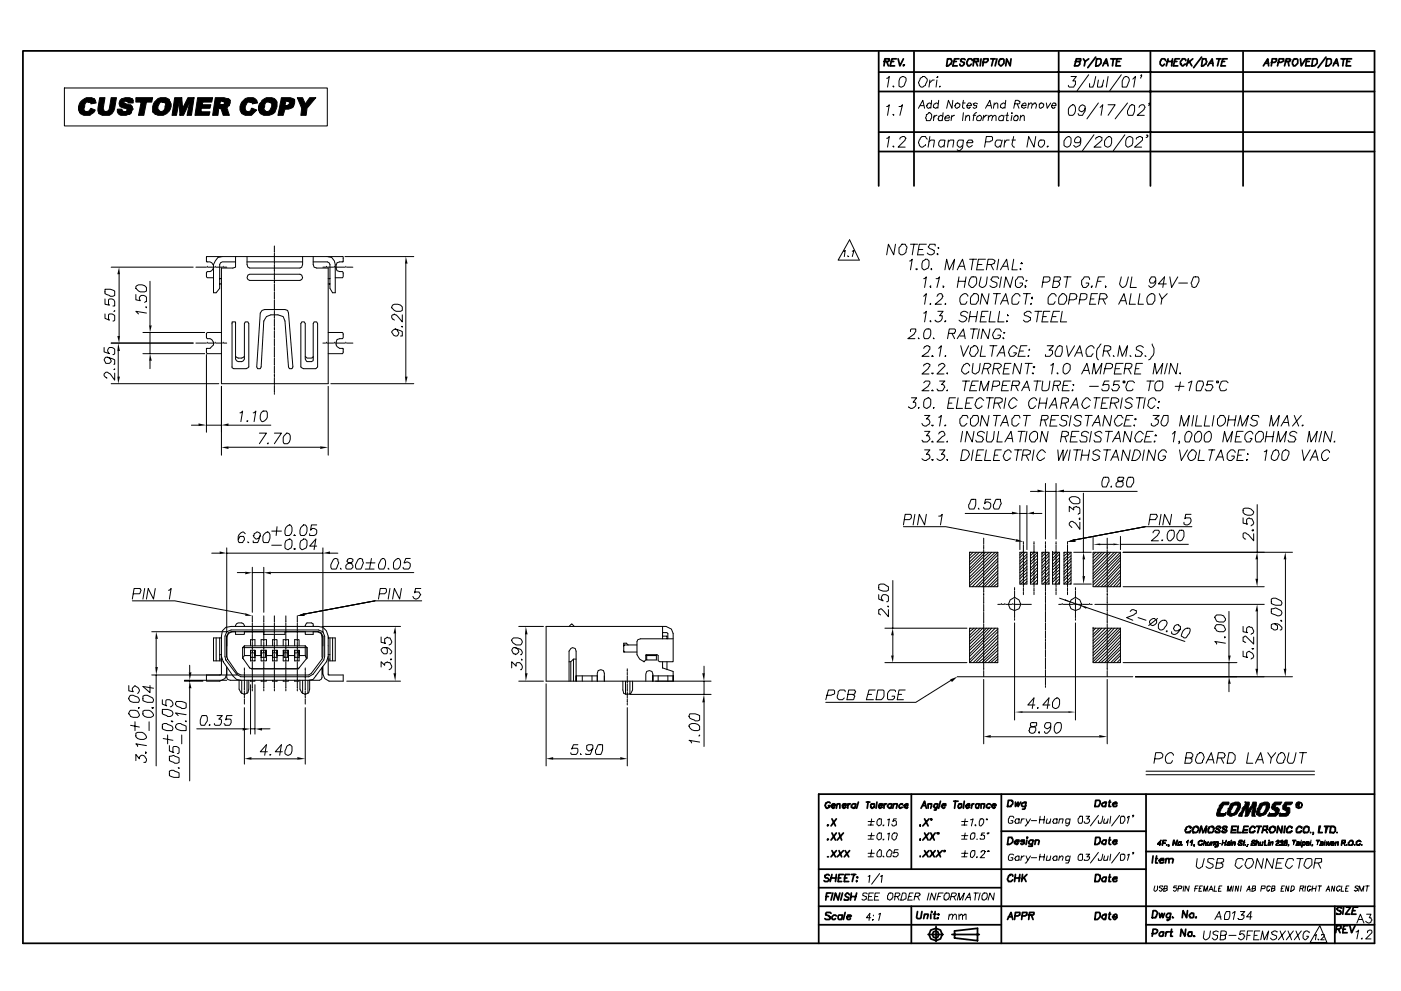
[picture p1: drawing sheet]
<svg xmlns="http://www.w3.org/2000/svg" width="420mm" height="297mm" viewBox="0 0 420 297" stroke-linecap="round" stroke-linejoin="round" font-family="sans-serif">
<g fill="none" stroke="#000" stroke-width=".3">
<path d="M19.3 26.4h78.9v11.3h-78.9zM265.9 23.5l.8-.6-.5 3.2M265.9 31.9l.8-.5-.5 3.2M267.8 25.8h.2v.3zM267.8 34.3h.2v.3zM269.6 31.9h.5l.6-.5-.8 3.2M269.9 23.5a1.07 1.07 0 0 1 1.8 0v.8l-.5 1.3a1.02 1.02 0 0 1-1.6 .2v-1.5zM275.4 32.5l1.4-2.4 .5 2.4M276 23.5l.8-.6h.5l.8 .8-.6 1.9-.7 .5a1.32 1.32 0 0 1-1.4-1.3zM276 31.7h1M277.8 34.3l.8-.5 .8 .5v1.1l-.5 .8h-1.1v-.6l-.3-.2zM278.9 24l-.3 2.1"/>
<path d="M279.4 31.1l-.8-.2-.5 .2v.6h-.3l.5 .8 .8-.3M279.4 30.1l-.3 2.4M280.2 24h-.5l-.8 .8M280.2 34.6l-.3 1.6M281 23.2l.3-.3v.3zM281 34.6l-.8 .2-.3 .6M281 24l-.3 2.1M281.3 31.1l-.6-.2-.5 .2-.3 .6v.5l.6 .3 .8-.3M281.5 30.1l-.2 2.4M281.8 25.8v.3l.2-.3M282.8 34.8l-.8-.2-.5 .2v.6l-.2 .2 .2 .6h.8l.3-.3M282.8 33.8l-.2 2.4"/>
<path d="M283.4 35.4h1.3v-.6l-.3-.2-.8 .2-.2 1.1 .2 .3h.8l.3-.3M285.5 34.6l-.3 1.6M285.8 30.1l-.3 2.4-1.1-2.4-.5 2.4M286.3 34.6l-.8 .2-.3 .6M286.5 31.1l.6-.2 .8 .2-.3 1.1-.8 .3-.5-.8h.2zM288.7 30.9h.8M288.9 30.1l-.2 2.1 .5 .3M288.9 33.8l-.2 2.4M289.7 35.1l.8-.5 .3 .2v1.4M289.7 34.6l-.2 1.6M290 31.7h1.3v-.6h-.3v-.2h-.5l-.5 .8v.5h.2v.3h.6v-.3h.2M291.8 34.6h.8"/>
<path d="M292.9 33.8l-.8 .5-.3 1.9M293.2 31.1l-.6-.2-.8 .2 .3 .6h.8v.5l-.5 .3-.6-.3M293.2 34.8l.5-.2 .5 .2 .3 .6-.5 .8h-.8l-.3-.3zM295 34.6l-.3 1.6M295.5 32.5l1.4-2.4 .5 2.4M296.1 34.6h-.6l-.5 .8M296.1 31.7h1M296.3 35.1l1.1-.5 .3 .2-.3 1.4M296.6 34.6l-.3 1.6M297.7 35.1l.7-.5 .3 .2v1.4M298.2 31.4l.5-.5 .5 .2v1.4M298.2 30.9l-.3 1.6"/>
<path d="M300.8 34.8l-.5-.2-.5 .2-.3 .6v.5l.3 .3h.8l.2-.3M301.1 34.6l-.3 1.6M301.4 31.1l-.6-.2-.5 .2-.3 .6v.5l.6 .3 .8-.3M301.6 30.1l-.2 2.4M301.6 34.6h.8M302.2 33.8l-.3 2.4h.5M303.5 34v-.2v.2M303.5 34.6l-.3 1.6M304.3 31.1h1.3l.3-.2v-.6l-.6-.2h-.8l-.5 2.4M304.3 34.8h.2v-.2h.6v.2h.2v.8l-.2 .6h-.8l-.3-.3zM305.1 31.1l.5 1.4M306.1 35.1l.8-.5 .3 .2v1.4"/>
<path d="M306.1 34.6l-.2 1.6M306.4 31.7h1.3v-.6l-.3-.2-.7 .2-.3 1.1 .5 .3 .8-.3M308.5 31.4l.5-.5 .6 .2-.3 1.4M308.5 30.9l-.3 1.6M309.6 31.4l.5-.3v-.2h.5l.3 .5-.3 1.1M311.7 31.1l.5-.2 .8 .2-.3 1.1-.8 .3-.2-.3zM313.8 30.9l.3 1.6 1-1.6M315.4 31.7h1.3v-.6h-.3v-.2h-.5l-.5 .8v.5h.2v.3h.6v-.3h.2M320.7 32.2l.5-.5 .8-.3a2.02 2.02 0 0 1-.3 3.2h-1l-.3-.6v-1.3zM321.2 22.9h1.6l-1.1 1.4h.8v1l-.5 .8h-1.3l-.3-.5M325.4 32.5a1.04 1.04 0 0 1-.7 .8 1.04 1.04 0 0 1-1.1-.3 1.08 1.08 0 0 1 .5-1.3 1.08 1.08 0 0 1 1.3 .2v1.3l-.8 1.4h-1l-.3-.6M326.5 22.4l-3.4 4.8"/>
<path d="M328.6 22.9l-.8 3.2h-1v-1.1M329.4 24l-.3 2.1h1.1l.5-.5M329.4 30.9l-3.4 4.7M329.9 32.2l.8-.8-.5 3.2M331 24l-.5 2.1M332.3 31.4h2.1l-2.1 3.2M332.3 22.9l-.5 3.2M336.3 22.4l-3.5 4.8M337.1 23.2l.8-.3a1.12 1.12 0 0 1 .5 1.9l-.5 1.3h-1.4v-1.8zM338.1 30.9l-3.7 4.7M338.9 31.7l.6-.3 .8 .3v1.5l-.6 1.4h-1.3l-.3-.6v-.8zM339.7 23.7l.8-.8-.5 3.2"/>
<path d="M341.6 32.2l.2-.5 .6-.3h.5l.5 .8a4.4 4.4 0 0 1-2.4 2.4h2.2M342.4 22.7h-.3l.3-.3-.3 1.1M344.8 31.1h-.3l.3-.2v.5l-.3 .3M265.9 41.5l.8-.6-.5 3.2M267.8 43.8h.2v.3zM269.9 41.7a1.02 1.02 0 0 1 1.3-.8l.5 .6-.2 .5-2.2 2.1h2.2M278.1 41.7l-.6-.8h-1l-.5 .6-.6 1.3a1.32 1.32 0 0 0 1.4 1.3l.7-.5v-.3M278.6 42.5l.5-.5h1.1l-.3 2.1M278.9 40.9l-.6 3.2M283.4 42.2l-.3-.2h-1.1l-.5 .8v.8l.5 .5 1.1-.5M283.4 42l-.3 2.1M284.4 42.5l.6-.5h1l-.2 2.1"/>
<path d="M284.4 42l-.2 2.1M288.9 42l-.2 2.4-.8 .8h-.6l-.2-.3M288.9 42.2l-.2-.2h-1.1l-.5 .8v.8l.5 .5h.5l.6-.5M290 42.8h1.6l.2-.3-.2-.5h-1.1l-.5 .8v.8l.5 .5 1.1-.5M295.5 42.5h1.4l.5-.3 .3-.2v-.8l-.3-.3h-1.6l-.5 3.2M300.3 42.2l-.3-.2h-1l-.6 .8v.8l.6 .5h.5l.5-.5M300.6 42l-.6 2.1M301.4 42l-.3 2.1M302.7 42h-.8l-.5 .8M303.5 42h1M304 40.9l-.5 2.4 .5 .8h.3M310.6 40.9l-.5 3.2-1.6-3.2-.5 3.2"/>
<path d="M311.7 42.2l.2-.2h1.1a1.3 1.3 0 0 1 .2 1.4 1.3 1.3 0 0 1-1.3 .7l-.5-.5v-.8zM314.1 43.8h.2l-.2 .3zM319.9 41.2l.8-.3 .5 .6v1.3l-.3 .8a1.07 1.07 0 0 1-1.8 0v-1.4zM324.1 42l-.5 .8h-1.1a1.05 1.05 0 0 1 0-1.4 1.05 1.05 0 0 1 1.3-.2l.3 .3v1.3l-.3 .8-1 .5-.8-.5M328.1 40.4l-3.5 4.8M328.6 41.7v-.2l.8-.6 1.1 .3v.8l-2.4 2.1h2.1M331.8 41.5l.8-.6 .8 .6v1.3l-.3 .8a1.07 1.07 0 0 1-1.8 0v-1.4zM337.3 40.4l-3.4 4.8M337.9 41.5a1.07 1.07 0 0 1 1.8 0v1.3l-.2 .8-1.1 .5-.8-.5v-1.4zM340.8 41.7v-.2l.8-.6 1 .3v.8l-2.3 2.1h2.1M344.2 40.7h-.2v-.3l.2 .5-.5 .3M62.2 79.8v.3"/>
<path d="M64.6 79.8v.3M66.4 76.9h-4.5v1.6a1.67 1.67 0 0 1 2.1 1.1M66.9 79.8v.3M70.6 78.5h-3.9l-.6 .3-.2 .5v7.1l-1.1 1.4h-.8v-8.5l1.4-2.1 1.3-.3h31.5l1.3 .3 .8 1 .2 1.1v8.5h-.8l-.7-1.4v-7.1l-.3-.5-.5-.3h-4.3M70.6 76.9v3.2l-.7 .2h-3.5v34.7h32v-34.7h-3.4l-.8-.2-.3-.8v-2.4M74.1 76.9v2.4l.2 .8 .6 .2h15.1l.5-.2 .3-.8v-2.4M74.1 78.5h16.7M82.3 79.3v2.1M82.3 73.7v1.9M82.3 75.8v3.2M97.9 79.8v.3M98.4 76.9h4.5v1.6l-1.8 .3-.3 .8 .3 1.5 1.6 .3 .2 .3v1.3l-.2 .3h-2.2"/>
<path d="M100.3 79.8v.3M103.5 76.9h20.6M103.7 79.8v.3M121.7 79v33.9M252.9 75.3l.6-.2-.3 1.8M254.3 76.6v.3h.2M254.8 71.9l2.9 6.1h-6.3zM255.6 75.3l.5-.2-.5 1.8M268.6 73.2l-.6 3.2-1.6-3.2-.5 3.2M270.4 73.2h1.1l.5 .8-.3 1.1a1.36 1.36 0 0 1-1.6 1.3l-.5-.6v-1.5zM272.8 78.2l.8-.5-.6 3.2M273 73.2h2.2"/>
<path d="M274.1 73.2l-.5 3.2M275.4 74.8h1.4M276.8 78.2l.7-.5h.6l.5 .5v1.4l-.3 .7-1 .6-.8-.6v-1.3zM277.8 73.2h-2.1l-.5 3.2h1.8M280.5 73.7v-.5h-1.6l-.6 .8 .6 .5 1.3 .6v.7a1.28 1.28 0 0 1-2.1 0M281 76.1h.3v.3zM281.3 74.3h.2v.2zM287.6 79.8h1.6M290.8 77.7h2.1M291.8 77.7l-.5 3.2M293.2 79.3h1.3M295.5 77.7h-2.1l-.5 3.2h2.1"/>
<path d="M296.1 79.3h1.3l.8-.3 .2-.8-.7-.5h-1.4l-.5 3.2M297.1 79.3l.8 1.6M299.5 77.7l-.5 3.2M300.8 79.8h1.4M304 77.7l-.5 3.2h1.6M306.1 79l.3-.2 .3 .2zM31.5 94.1v1.3l1.3 .6-.3-.3v-1.3l.3-.3h.8l.5 .3 .3 .2v1.4l-.5 .2M31.5 89.6v1.6l1.3 .3-.3-.3v-1.3l.3-.3h.8l.5 .3 .3 .5v1.3h-.5M31.5 86.7h1.6l1.3 .5v1.3l-.5 .3h-.8l-1.6-.8zM33.3 80.1h24.6M34.4 93v.3h-.3M35.7 82.2v18.5"/>
<path d="M40.7 88.3v1.6l1.4 .2-.3-1 .5-.6h.8l.6 .3 .2 .3v1.3l-.5 .3M40.7 85.9a2.02 2.02 0 0 1 3.2 .3v1a2.25 2.25 0 0 1-3.2-.8zM42.9 99.7h18.5M43.7 92l.2 .3v-.3M43.9 93.8l-3.2-.5 .8 .8M45 84.3v13.2M45 99.7v6.3M58.7 80.1h3.2M62.4 80.1h1.9M64 80.3l-.5 .8-.5 .3h-.8l-.3 .3v1.3l.3 .3h1.8M64.8 80.1h1.9M65.9 85.1h.5"/>
<path d="M65.9 83.5h.5M66.4 99.7h-4.2l-.3 .2v1.3l.3 .3h.8l.5 .3 .5 .8a1.81 1.81 0 0 1-1.8 1.8h-.3v1.3l.3 .3h4.2M67.2 80.1h.8M69.6 96.5h1v11.1l.3 .5 .5 .3h1.1l.5-.3 .3-.5v-10.6l.3-.5h.7l.3 .5v13l-.8 .5h-3.7l-.5-.3zM74.3 82.5l.6-.3h15.1l.5 .3 .3 .8-.3 .5-.5 .2h-15.1l-.6-.2-.2-.5zM78.6 93l.8-.2h6.1l.8 .2 .2 .8 1.3 16.2-.2 .5h-.8l-.3-.5-1-13.8-.6-1.3-1.6-.5h-2.1l-1.3 .5-.8 1.3-.8 13.8-.2 .5h-.8l-.3-.5 1.1-16.2zM82.3 99.1v2.1M82.3 95.7v2.1M82.3 93.3v2.1M82.3 87.5v2.1M82.3 85.1v2.1M82.3 81.7v2.1"/>
<path d="M82.3 84v.8M82.3 89.9v3.1M82.3 98.1v.8M90.5 96.5h.8l.2 .5v10.6l.6 .8h1.3l.5-.3v-11.1l.3-.5h.8l.2 .5v13l-.5 .5h-3.7l-.8-.5v-13zM96.8 80.1h.8M98.2 80.1h1.8M98.4 99.7h4.3l.2 .2v1.3l-.2 .3-1.6 .3a1.68 1.68 0 0 0-.1 2 1.68 1.68 0 0 0 1.9 .6v1.3l-.2 .3h-4.3M98.4 85.1h.6M98.4 83.5h.6M100.5 80.1h3M104 80.1h1.8M117.7 91.5a2.28 2.28 0 0 1 2.9 .5v1a2.25 2.25 0 0 1-3.1-.7z"/>
<path d="M118.5 98.6l.6 .3 .5 1-.5 .8-1.1-.2-.5-1.1 1-.8 2.1 .8v1.3h-.5M120.4 97.8l.2 .3v-.3M120.6 94.4v2.1a4.4 4.4 0 0 0-2.3-2.4l-.8 .5 .2 1.1 .6 .3M273 99.4v-.5l.3-.3h1.3v.8l-.5 .8-1.8 1.3h2.1M274.9 80.6h-.3l.3 .3 .3-.3M277 93.8l.8-.5-.5 3.2M277 83.5l.8-.5-.5 3.2M277 88.8l.8-.8-.5 3.2M277.3 99.1l.5-.5h1.1a2.28 2.28 0 0 1-.6 2.9h-1l-.3-.5zM278.9 96.2h.2v.3zM279.1 85.6l-.2 .3 .2 .3v-.3M279.1 80.6h.3v.3z"/>
<path d="M279.1 90.9l-.2 .3h.2M280.7 83.5h.6l.5-.5-.8 3.2M281 88.8l.3-.5 .5-.3h.5l.5 .8a4.4 4.4 0 0 1-2.3 2.4h1.8M281.3 93.3h1.5l-1 1.3h.8a1.46 1.46 0 0 1-1.6 1.9l-.5-.3v-.2M282.8 85.6v.6l.3-.3M283.4 96.2h.2l-.2 .3zM283.4 80.9l.5-3.2 .8 3.2 1.6-3.2-.5 3.2M283.6 90.9l-.2 .3h.2M284.4 99.9h1.9l.2-1-.2-.3h-1.6l-.5 2.9M285.5 99.9l.8 1.6M287.1 80.9l1.6-3.2 .8 3.2M287.3 84.3h2.2"/>
<path d="M287.6 83l-.5 3.2M289.7 83l-.5 3.2M290.2 93.8a1.13 1.13 0 0 0-1.2-.5 1.13 1.13 0 0 0-.9 1.1l1.4 .5 .5 .5a1.33 1.33 0 0 1-1 1.1 1.33 1.33 0 0 1-1.4-.5M290.2 88.8l-.5-.8a1.98 1.98 0 0 0-1.8 1.1 1.98 1.98 0 0 0 .2 2.1h1.4l.5-.8M290.8 94.9h2.1M291 93.3l-.5 3.2M291 98.6h2.2M291.3 83h1.3a2.25 2.25 0 0 1-.8 3.2h-.5l-.8-.8 .3-1.6zM291.3 88.8l.8-.8h.8l.5 .5a3.2 3.2 0 0 1-.8 2.7h-1.3l-.3-.3v-1.6zM292.1 98.6l-.5 2.9M293.2 93.3l-.6 3.2M293.7 98.6l-.5 2.9"/>
<path d="M294.2 83l-.5 2.6a1.15 1.15 0 0 0 1.2 .5 1.15 1.15 0 0 0 .9-1l.3-2.1M294.2 94.9h1.1M296.3 93.3h-1.8l-.5 3.2h1.8M296.6 88l-.5 3.2-1.6-3.2-.5 3.2M296.9 98.6l-.6 2.9-1.6-2.9-.5 2.9M297.1 93.3l-.5 3.2h1.8M297.9 88h2.1M299 88l-.6 3.2M299.5 83.5l-.3-.5h-1.5l-.6 .8 .6 .5 1.3 .5v.8a1.28 1.28 0 0 1-2.1 0M299.8 93.3l-.6 3.2h1.9M300 80.9l1.9-3.2 .5 3.2M300 91.2l1.6-3.2 .8 3.2"/>
<path d="M300.3 99.4l-.5-.8h-1.1l-.8 1.1-.2 .8 .2 .7 .3 .3h1.3l.5-.5v-.5h-.8M300.3 83l-.5 3.2M300.6 90.1h1.6M301.1 99.7h.3l-.3 .2zM301.9 96.2h.3l-.3 .3zM302.2 94.4l.2 .2h-.2zM303.7 83l-.8 3.2-1.3-3.2-.5 3.2M305.9 80.6h.2v.3zM305.9 88.8l-.6-.8h-.8l-1 1.3v1.6l.2 .3h1.4l.5-.8M306.9 83.8l-.2-.8h-1.4l-.8 1v1.6l.6 .6h.8l.8-.8v-.6h-.8M306.9 88h2.1M307.4 85.6l.3 .3-.3 .3z"/>
<path d="M307.7 84h.3l-.3 .3zM308 88l-.6 3.2M309 91.2l.3-.3v.3zM309.3 93.8l-.5-.5h-.8l-.8 .5v.6l.2 .2 1.6 .6v.8l-.8 .5h-.8l-.5-.5M309.3 89.3l.3-.2v.5zM310.4 93.3h2.1M311.4 93.3l-.5 3.2M312.7 84.6h1.4l.5-.3 .3-.3v-.7l-.3-.3h-1.6l-.5 3.2M312.7 94.9h1.1M314.9 93.3h-1.9l-.5 3.2h1.8M315.6 94.9h1.1M315.9 84.3h1.6l.5-.5v-.5l-.2-.3h-1.6l-.6 3.2h1.4l.8-.8v-.6l-.6-.5"/>
<path d="M316.7 88.8l-.5-.8h-.8l-1.1 1.3v1.6l.3 .3h1.3l.5-.8M317.8 93.3h-1.9l-.8 3.2h2.1M317.8 88.8l.8-.8h.5l.8 .8a3.1 3.1 0 0 1-.8 2.4h-1.3l-.3-.3v-1.6zM318.6 93.3l-.6 3.2h1.9M319.1 83h2.1M320.1 83l-.5 3.2M320.7 89.9h1.3l.8-.3v-.5l.3-.3-.3-.5-.5-.3h-1.4l-.5 3.2M323.8 89.9h1.4l.5-.3 .3-.5v-.8l-.6-.3h-1.3l-.5 3.2M326.8 83.8l-.3-.8h-1.3l-.8 1v1.4l.5 .8h.8l.8-.8v-.6h-.8M327 89.6h1.1M327.6 85.6l-.3 .6 .3-.3M329.1 88h-1.8l-.5 3.2h1.8"/>
<path d="M329.1 84.3h1.1M329.7 89.6h1.8l.6-.8-.3-.5-.5-.3h-1.4l-.5 3.2M330.7 89.6l.8 1.6M331.3 83h-1.9l-.8 3.2M331.5 85.6v.6l.3-.3M335.5 91.2l1.6-3.2 .8 3.2M336 90.1h1.6M336.3 83l-.5 2.1 .7 1.1a1.38 1.38 0 0 0 1.4-1.1l.5-2.1M339.2 88l-.5 3.2h1.8M339.5 83l-.6 3.2h1.9M341.8 88l-.5 3.2h1.6M344.2 88.8l1.1-.8h.5l.5 .5a3.2 3.2 0 0 1-.8 2.7h-1.3a2.54 2.54 0 0 1 0-2.4z"/>
<path d="M346.6 84l-.5 .8h-1.1l-.2-1 .5-.8h1l.3 .5v1.3a1.82 1.82 0 0 1-1.6 1.4l-.5-.6M347.7 88l.8 1.6 1.5-1.6M348.5 89.6l-.3 1.6M349.8 85.1h-2.4l1.8-2.1-.5 3.2M350.8 83l.6 3.2 1.8-3.2M353.5 84.8h2.6M358 83h1.3l.3 .5v.8l-.8 1.6-.6 .3-.7-.3-.3-1.1zM31.2 104.2v1.3l1.6 .5a1.07 1.07 0 0 1 0-1.8h.8l.8 .5v1.3l-.5 .3M32.3 107.1a1.38 1.38 0 0 1 1 1.3l-.5 .5h-1l-.6-1 .6-.8 2.1 .5 .5 .3v1.3h-.3M33.3 115h32.3M33.3 102.8h24.6M34.4 111.8v2.1l-1.3-1.8-.8-.5h-.5l-.6 .5v.5l.8 .6v.2"/>
<path d="M34.4 110.5v.3h-.3M35.5 105.2v7.7M42.9 106h18.5M45 108.1v2.4M58.7 102.8h3.2M61.9 106.3v23.3M62.2 102.6v.2M62.4 102.8h1.9M64.6 102.6v.2M64.8 102.8h1.9M66.4 115.8v20.6M66.9 102.6v.2"/>
<path d="M67.2 102.8h.8M70.6 106.8l.8 .5h1.1l.8-.5M82.3 115.5v2.2M82.3 113.2v2.1M82.3 109.7v2.1M82.3 107.3v2.1M82.3 101.5v2.1M82.3 103.9v3.2M82.3 112.1v.8M82.3 117.9v.3M91.5 106.8l.6 .5h1.3l.5-.2v-.3M96.8 102.8h.8"/>
<path d="M97.9 102.6v.2M98.2 102.8h1.8M98.4 115.8v20.6M99.2 115h24.9M100.3 102.6v.2M100.5 102.8h3M103.7 102.6v.2M104 102.8h1.8M273.3 119.2h1.6l-1.1 1.4h.6l.2 .2a1.33 1.33 0 0 1-.6 1.4 1.33 1.33 0 0 1-1.5-.1v-.2M275.4 101.2v.3h.3M277 114.7l.5-.5h1.1l.3 .3v.5l-.6 .8-1.8 1.3h2.1M277 109.7l.3-.5 .5-.3 1.1 .3v.5l-.6 .8-1.8 1.6h2.1"/>
<path d="M277 104.4l.3-.5 .5-.3 1.1 .3v.8l-.6 .8-1.8 1.3h2.1M277.3 119.8l1-.6 .8 .6v1.3l-.2 .8-.8 .5-1.1-.5v-1.3zM279.7 116.9l-.3 .2h.5M279.7 111.8h-.3l.3 .3 .2-.3M279.7 106.5l-.3 .3h.5M279.9 101.2v.3h.3M281.5 109.7v-.3l.8-.5h.5l.6 .5v.3l-2.4 2.4h2.1M281.5 104.4l.8-.8-.5 3.2M281.8 114.2h1.6l-1.1 1.1h.5l.6 .8-.8 1h-1.3l-.3-.5M283.6 106.5l-.2 .3h.2M283.9 111.8h.3v.3zM284.2 116.9l-.3 .2h.3"/>
<path d="M286.5 119.2h-1.8l-.5 3.2h1.8M287.1 101.5l1.8-2.9 .6 2.9M287.3 119.2l-.5 3.2h1.9M287.9 100.7h1.3M288.1 103.6l.8 3.2 1.6-3.2M288.7 114.2h2.1M289.7 114.2l-.5 2.9M290.8 109.7l-.6-.8h-.5l-.8 .5-.5 1.4v.5l.8 .8h.5l.8-.5v-.3M291 104.4l1.1-.8a1.32 1.32 0 0 1 1.3 1.4l-.2 .7-.8 1.1h-1.1l-.5-.8zM291.3 115.5h1.1M291.8 119.2h-1.8l-.5 3.2h1.8M291.8 108.9l-.2 2.7 .8 .5 1-.5 .3-.6 .3-2.1"/>
<path d="M293.4 114.2h-1.8l-.8 2.9h2.1M293.7 117.1l.5-2.9 .8 2.9 1.6-2.9-.5 2.9M294.5 103.6l-.5 3.2h1.5M295 110.5h1.3l.8-.8v-.5l-.5-.3h-1.3l-.8 3.2M295.8 119.2h2.1M296.1 110.5l.5 1.6M296.9 119.2l-.6 3.2M296.9 103.6h2.1M297.7 115.8h1.3l.5-.3 .3-.2v-.8l-.3-.3h-1.6l-.5 2.9M297.9 110.5h1.3l.6-.3 .5-.8-.8-.5h-1.3l-.5 3.2M297.9 103.6l-.5 3.2M299 106.8l1.8-3.2 .6 3.2"/>
<path d="M299 110.5l.8 1.6M299.8 105.7h1.3M300.6 115.5h1.3M300.8 101.2l.3 .3h-.3zM301.1 110.5h1.3M301.6 119.2l-.5 3.2M302.9 114.2h-2.1l-.5 2.9h2.1M303.2 108.9h-1.8l-.6 3.2h1.9M303.5 115.5h1.8l.6-.8-.3-.5h-1.9l-.5 2.9M304.5 115.5l.8 1.6M305.1 104.4l-.8-.8h-.6l-.8 .8-.5 1.3 .5 1.1h1.1l.8-.8v-.3h-.8M305.9 105.2h1"/>
<path d="M306.4 117.1l1.6-2.9 .8 2.9M306.4 108.9l-.5 3.2-1.6-3.2-.6 3.2M306.9 116.1h1.6M307.4 108.9h2.2M308 103.6h-1.9l-.8 3.2h2.1M308.2 106.8l.3-.3v.3zM308.5 108.9l-.5 3.2M308.8 104.7v.3h-.3zM309.6 111.8h.2v.3zM309.8 110h.6l-.3 .2zM310.1 114.2h2.1M311.1 114.2l-.5 2.9"/>
<path d="M311.9 119.2l-.5 3.2M312.7 114.2l-.2 2.1v.6l.2 .2h1.1l.5-.2 .3-.6 .3-2.1M314.1 103.6h1.8l-1.3 1.4h.8l.2 .2v.8l-.7 .8h-1.4v-.5M314.1 119.2l-.6 3.2M315.1 109.4l.8-.5-.5 3.2M315.9 115.5h1.6l.5-.5v-.5l-.2-.3h-1.6l-.6 2.9M317 111.8h.2v.3zM317 115.5l.5 1.6M317.2 103.9l.6-.3 .8 .3v1.6l-.6 1.3h-1.3l-.3-.5v-.8zM318.8 115.5h1.3M319.1 109.4a1.07 1.07 0 0 1 1.8 0v1.4a1.82 1.82 0 0 1-1.5 1.3l-.6-.5v-1.4zM319.9 103.6l.5 3.2 1.9-3.2"/>
<path d="M321.2 114.2h-2.1l-.5 2.9h2.1M321.5 117.1l.2-.2v.2zM321.7 115.3h.3v.2zM322.3 106.8l1.5-3.2 .8 3.2M322.8 105.7h1.6M324.4 112.1l1.6-3.2 .8 3.2M324.9 111h1.6M326.8 115.8h2.6M327.6 112.1l.5-3.2 .5 3.2 1.9-3.2-.6 3.2M328.1 104.4l-.5-.8a1.72 1.72 0 0 0-1.7 .9 1.72 1.72 0 0 0 .1 1.8v.5h1.3l.5-.8M328.1 119.2h1.8M328.9 119.2l-.6 3.2"/>
<path d="M330.2 103.1l-1.1 1.3-.2 .8v1.9l.5 .8M331 105.2h1.3l.5-.2 .3-.3v-.8l-.5-.3h-1.3l-.6 3.2M331.3 110.5h1.8l.5-.5v-.8l-.5-.3h-1.3l-.8 3.2M332.1 105.2l.7 1.6M332.6 114.2h-1.3l-.6 1.3 .3-.2h1.3l.3 .2v.8l-.3 .6-.2 .2h-1.4l-.2-.5M332.6 119.2h-1.9l-.5 3.2h1.9M333.9 106.5v.3h.3M334.4 110.5h1.4M335.2 106.8l.6-3.2 .7 3.2 1.6-3.2-.5 3.2M335.8 114.2h-1.6l-.3 1.3v-.2h1.3l.3 .2 .3 .6-.6 .8-.2 .2h-1.4l-.2-.5M336.5 119.2l-.5 3.2M336.8 114.2h.5v.5h-.5z"/>
<path d="M336.8 108.9h-2.1l-.5 3.2h2.1M337.3 110.5h1.4l.5-.3 .3-1-.6-.3h-1.3l-.5 3.2M338.4 110.5l.8 1.6M338.9 106.5v.3h.3M339.7 119.8l-.5-.6h-.8l-.8 .6v.5l1.3 .5 .6 .6v.5l-.8 .5h-.8l-.6-.5M340.3 114.7l-.6-.5h-1l-.6 .3v.2a1.59 1.59 0 0 0 0 2.4h1.1l.5-.2v-.3M340.5 110.5h1.1M340.8 119.2h2.1M341.8 119.2l-.5 3.2M342.6 108.9h-1.8l-.5 3.2h1.8M342.9 104.2a1.13 1.13 0 0 0-1.3-.6 1.13 1.13 0 0 0-.8 1.1l1.6 .8 .2 .5-.5 .8h-1.6v-.5M343.4 106.5v.3h.3"/>
<path d="M343.4 119.2l-.5 3.2M344 114.2h2.1M345 114.2l-.5 2.9M345.5 103.1a3.2 3.2 0 0 1-.2 4l-.3 .5-.5 .3M345.8 112.1l.5-3.2 .6 3.2 1.8-3.2-.5 3.2M346.6 114.7a1.64 1.64 0 0 1 2.1-.2v1.6l-.8 1h-1.3l-.3-.5v-1.3zM350 108.9l-.8 3.2M352.4 115.8h2.7M353.2 108.9l-.5 3.2-1.6-3.2-.5 3.2M353.7 111.8h.3v.3zM354 114.5l-.5 2.6M356.4 114.7l1.1-.5-.8 2.9"/>
<path d="M359.3 114.2h1.3l.3 .5v.8l-.8 1.6h-1.3v-1.6zM363.8 114.2h-1.6l-.3 1.3v-.2h1.4l.5 .8-.8 1h-1.3l-.3-.5M364.9 114.2h.5v.5h-.5zM368.3 114.7l-.5-.5h-1.1l-.5 .3v.2a1.59 1.59 0 0 0 0 2.4h1l.6-.2v-.3M57.4 127.4h2.1M61.9 127.4h4.5M68.5 134.1h27.5M68.5 127.4h12.7M72 123.7l.8-.5-.6 3.2M74.1 126.1v.3l.2-.3M75.9 123.7l.8-.5-.5 3.2M77.8 129.8h2.1l-2.1 3.2"/>
<path d="M78.3 123.7l.5-.5h1.1l.3 .5v1.4a1.82 1.82 0 0 1-1.6 1.3 1.99 1.99 0 0 1-.3-2.7zM80.4 132.7l-.2 .3h.2M82.3 129.8h2.1l-2.1 3.2M85.2 130.6l.8-.8 .8 .3a2.28 2.28 0 0 1-.5 2.9h-1.1l-.3-.5v-1.4zM275.4 122.1v.3l.3-.3M277.3 129.3h1.6l-1.1 1.3h.8l.3 1.1-.8 .8h-1.3l-.3-.6M277.3 124.5h1.6l-1.1 1.1h.5a1.02 1.02 0 0 1 .3 1.6l-.8 .5h-.5l-.5-.3-.3-.5M277.3 134.8h1.6l-1.1 1.4h.8l.3 .5v.5l-.8 .6a1.02 1.02 0 0 1-1.6-.3M279.7 132.2l-.3 .3h.5M279.7 127.4h-.3l.3 .3 .2-.3M279.7 137.8h-.3l.3 .2 .2-.2M279.9 122.1v.3l.3-.3"/>
<path d="M281.5 130.1l.3-.5 1-.3 .6 1.1-2.4 2.1h2.1M281.5 125.1l.8-.6-.5 3.2M281.8 134.8h1.6l-1.1 1.4h.8l.3 .5a1.48 1.48 0 0 1-2.1 1.1l-.3-.3M283.4 127.4h.2l-.2 .3zM283.9 137.8h.3v.2zM284.2 132.2l-.3 .3h.3M284.4 120.8h1.1M288.7 134.8h1a1.38 1.38 0 0 1 1.1 1.4 2.21 2.21 0 0 1-2.7 1.8zM288.7 129.3l-.6 3.2M289.7 120.8h1.1M290.2 125.3l-.2-.8h-1.3l-.8 1.1v1.3l.5 .8h.8l.8-.8M291.8 124.5h1.4a2.25 2.25 0 0 1-.8 3.2h-.8l-.6-.5v-1.6z"/>
<path d="M291.8 134.8l-.5 3.2M292.1 129.3l-.5 3.2-1.6-3.2-.5 3.2M292.9 136.4h1.1M295 134.8h-1.8l-.6 3.2h1.9M295 120l-.8-.8h-.5l-.8 .6-.5 1.6a1.41 1.41 0 0 0 1.3 1l.8-.5v-.3M295.3 129.8a1.13 1.13 0 0 0-1.3-.5 1.13 1.13 0 0 0-.8 1.1l.5 .2a1.41 1.41 0 0 1 1.3 1.1l-.5 .8h-1.6l-.3-.6M295.8 134.8l-.5 3.2h1.8M296.1 129.3l-.3 2.4 .3 .8h1.3l.5-.8 .3-2.4M296.6 124.5l-.5 3.2-1.6-3.2-.5 3.2M297.9 124.5h2.1M298.2 120.8h1.6l.5-.2 .3-.3v-.8l-.6-.3h-1.6l-.5 3.2M298.2 136.4h1"/>
<path d="M299 124.5l-.6 3.2M299.2 120.8l.8 1.6M299.5 129.3l-.5 3.2h1.6M300 127.7l1.6-3.2 .8 3.2M300.3 134.8h-1.9l-.5 3.2h1.9M300.6 126.6h1.6M301.4 132.5l1.8-3.2 .5 3.2M302.2 131.4h1.3M303.2 135.6l-.5-.8h-.5l-.8 .6-.6 1.3a1.32 1.32 0 0 0 1.4 1.3l.7-.5v-.3M304.3 134.8h2.1M305.1 120l-.8-.8h-.6l-.8 .8-.5 1.4a1.41 1.41 0 0 0 1.3 1l1.1-.8M305.3 129.3h2.1"/>
<path d="M305.3 134.8l-.5 3.2M305.9 125.3l-.3-.8h-1.3l-.8 1.1v1.6l.5 .5h.8l.8-.8M306.4 129.3l-.5 3.2M306.7 136.4h1.3l.8-.2 .2-1.1-.8-.3h-1.3l-.5 3.2M306.9 124.5h2.1M307.7 136.4l.8 1.6M308 129.3l-.6 3.2M308 124.5l-.6 3.2M309 130.1l1.1-.8h.5l.5 .5v1.6l-.7 1.1h-1.1l-.5-.8v-1.1zM310.1 134.8l-.5 3.2M310.9 120l-.5-.8a1.83 1.83 0 0 0-1.8 1.2 1.83 1.83 0 0 0 .4 2h.8l.8-.8M311.7 120.8h2.1"/>
<path d="M312.2 125.9h1.6l.5-.6v-.5l-.2-.3h-1.6l-.6 3.2M313.3 125.9l.5 1.8M313.5 135.6l-.8-.8h-.5l-.8 .8-.5 1.1a1.32 1.32 0 0 0 1.3 1.3l1.1-.8M314.3 129.3l-.5 3.2-1.3-3.2-.6 3.2M314.6 122.4l1.8-3.2 .6 3.2M315.1 125.9h1.3M315.4 121.4h1.3M317.2 134.8l.3 3.2 1.3-3.2v3.2l1.3-3.2M317.5 124.5h-2.1l-.5 3.2h2.1M318.3 130.9h1.3l.5-.3 .3-.2v-.8l-.5-.3h-1.3l-.6 3.2M318.3 120.8h1.3l.5-.2 .3-.3v-.8l-.5-.3h-1.3l-.6 3.2M319.4 130.9l.5 1.6"/>
<path d="M319.4 120.8l.5 1.6M320.4 125.1l-.3-.6h-1.5l-.3 .6v.5l.3 .3 1.3 .5v.8a1.28 1.28 0 0 1-2.1 0M320.9 122.4l1.9-3.2 .5 3.2M320.9 134.8l-.5 3.2M321.2 130.9h1.3M321.2 124.5l-.5 3.2M321.7 121.4h1.4M322 134.8h2.1M323.1 134.8l-.6 3.2M323.6 129.3h-2.1l-.6 3.2h2.2M324.4 125.1l-.3-.6h-1.3l-.5 .8 .5 .6 1.3 .5v.8l-.8 .5h-.8l-.5-.5M324.4 136.4h2.1"/>
<path d="M324.6 134.8l-.5 3.2M325.4 124.5h2.2M326.5 129.8a1.28 1.28 0 0 0-2.1 0v.8l1.3 .3 .3 .2v.8l-.3 .6h-1.6l-.3-.6M326.5 124.5l-.5 3.2M326.8 134.8l-.6 3.2M327 120l-.8-.8h-.5l-.8 .8-.5 1.4a1.41 1.41 0 0 0 1.3 1l1.1-.8M327.3 129.3l-.5 3.2M327.6 127.7l1.8-3.2 .5 3.2M328.1 126.6h1.6M329.9 135.4l-.5-.6h-.8l-.8 .6v.5l.3 .3 1.6 .5v.8l-1.1 .5h-.5l-.5-.5M330.5 129.8l-.6-.5h-.5l-1.1 .5 .3 .8 1.1 .3 .5 .5-.3 1.1h-1.6l-.2-.6M330.5 120.8h1"/>
<path d="M331 134.8h2.1M331.5 129.3h2.1M332.1 134.8l-.6 3.2M332.6 129.3l-.5 3.2M333.1 138l1.6-3.2 .8 3.2M333.1 120.8h1.3l.8-.2 .3-.3v-.5l-.8-.6h-1.3l-.6 3.2M333.4 124.5l-.6 3.2-1.5-3.2-.6 3.2M333.6 132.5l1.9-3.2 .5 3.2M333.6 137h1.6M334.2 131.4h1.6M334.2 120.8l.8 1.6M336.8 125.3l-.5-.8h-1.1l-.2 .6a1.44 1.44 0 0 0-.6 2.1l.6 .5h.5l1-.8"/>
<path d="M337.6 125.9h1.1M338.9 134.8l-.5 3.2-1.6-3.2-.5 3.2M339.5 129.3l-.6 3.2-1.6-3.2-.5 3.2M339.7 124.5h-1.8l-.8 3.2h2.1M340 127.4h.3v.3zM340.3 125.6h.5l-.3 .3zM340.3 134.8h.7a1.38 1.38 0 0 1 1.1 1.4 2.21 2.21 0 0 1-2.6 1.8zM342.9 130.1l-.8-.8h-.5l-.8 .8-.5 1.3 .5 1.1h1.3l.5-.8M343.2 134.8l-.6 3.2M343.7 130.9h1.1M345.8 129.3h-1.8l-.8 3.2h2.1M345.8 124.5h1.9l-1.4 1.1 1.1 .3a1.46 1.46 0 0 1-1.6 1.8l-.5-.3v-.5"/>
<path d="M346.1 132.5l.2-.3v.3zM346.3 130.6l.3-.2 .3 .2zM346.6 134.8l-.5 3.2-1.6-3.2-.5 3.2M346.6 120l-.5-.8a1.36 1.36 0 0 0-1.6 1.4l-.3 1 .8 .8h.5l.8-.8M347.1 122.1h.3v.3zM347.7 120.3v.3h-.3zM349 124.5h1.3v1.9l-.5 1-.8 .3a1.12 1.12 0 0 1-.5-1.8zM349.8 135.6l-.6-.8h-.7l-.8 .8-.3 .6v1.3l.5 .5h.8l.8-.8v-.5h-.8M351.6 130.1l.8-.8-.5 3.2M353.7 132.5h-.2l.2-.3v.5l-.2 .3M353.7 127.7l.6-3.2 .8 3.2 1.6-3.2-.6 3.2M353.7 134.8l.6 3.2 1.8-3.2"/>
<path d="M355.9 129.6l.8-.3a1.12 1.12 0 0 1 .5 1.8l-.5 1.4h-1.1l-.3-.6v-1.3zM356.7 135.6l.8-.8h.5l.8 .8-.3 1.1a1.36 1.36 0 0 1-1.6 1.3l-.5-.5-.3-.8zM358 124.5l-.5 3.2M358.5 130.1l.8-.8h.5a2.02 2.02 0 0 1-.2 3.2h-1.1l-.3-.6v-1.3zM359 124.5l-.5 3.2h1.9M359.8 134.8l-.5 3.2h1.9M361.4 130.1l.5-.5 .8-.3a2.02 2.02 0 0 1-.2 3.2h-1.1l-.2-.6v-1.3zM361.7 124.5l-.5 3.2h1.5M362.5 134.8h1.8M363.5 134.8l-.8 3.2M364.1 124.5l-.6 3.2M364.6 138l1.6-3.2 .8 3.2"/>
<path d="M365.1 137h1.6M365.9 124.5h1.1l.5 .8a1.87 1.87 0 0 1-1.8 2.4l-.6-.5v-1.6zM366.7 132.5l.5-3.2 .8 3.2 1.6-3.2-.5 3.2M368.3 125.9h2.1M368.6 124.5l-.6 3.2M370.4 135.6l-.5-.8h-.8l-.8 .8-.3 .6v1.3l.6 .5h.8l.8-.8v-.5h-.8M370.7 130.9h1M370.7 124.5l-.5 3.2M371.2 127.7l.8-3.2 .5 3.2 1.9-3.2-.8 3.2M371.2 136.4h1.1M372.8 129.3h-1.9l-.5 3.2h1.9M373.3 134.8h-1.8l-.6 3.2h1.9"/>
<path d="M373.9 137.8h.2l-.2 .2zM374.1 135.9l.3 .3h-.3zM375.7 130.1l-.5-.8a1.83 1.83 0 0 0-1.8 1.1 1.83 1.83 0 0 0 .5 2.1h1l.5-.8v-.3h-.5M376.8 130.1l.8-.8h.8l.5 .5v1.6l-.8 1.1h-1.3l-.3-.6v-1.3zM377.6 125.1l-.3-.6h-1.6l-.5 .8 .5 .6 1.1 .2 .2 .3v.8a1.28 1.28 0 0 1-2.1 0M379.1 135.4l.8-.6-.5 3.2M379.7 130.9h2.1M379.9 129.3l-.5 3.2M380.7 127.7l.6-3.2 .5 3.2 1.8-3.2-.5 3.2M382.1 135.1l.8-.3a1.36 1.36 0 0 1 .5 1.9l-.3 .8a1.07 1.07 0 0 1-1.8 0v-.8zM382.1 129.3l-.6 3.2M382.9 132.5l.5-3.2 .5 3.2 1.9-3.2-.6 3.2"/>
<path d="M384.2 127.7l1.8-3.2 .6 3.2M384.7 135.4a1.07 1.07 0 0 1 1.9 0v.8l-.6 1.3a1.02 1.02 0 0 1-1.6 .3v-1.6zM385 126.6h1.3M388.1 124.5l1.4 3.2M388.9 129.8a1.13 1.13 0 0 0-1.2-.5 1.13 1.13 0 0 0-.9 1.1l.5 .2a1.41 1.41 0 0 1 1.4 1.1l-.6 .8h-1.5l-.3-.6M390.3 124.5l-2.7 3.2M390.5 127.4h.3l-.3 .3zM390.5 134.8l.6 3.2 1.8-3.2M392.1 132.5l.5-3.2 .6 3.2 1.8-3.2-.5 3.2M392.9 138l1.6-3.2 .8 3.2M393.4 137h1.6M396.3 129.3l-.7 3.2"/>
<path d="M398.7 135.6l-.5-.8a1.83 1.83 0 0 0-1.8 1.2 1.83 1.83 0 0 0 .5 2h.8l.8-.8M399.5 129.3l-.5 3.2-1.6-3.2-.5 3.2M400.3 132.2l-.3 .3h.3M73.6 160l-.6-.5a1.82 1.82 0 0 0-1.6 1.3v1.3l.3 .5h1.1l.5-.8-.3-1h-1l-.6 .8M81.5 159.2h2.9M83.1 157.9l-.3 2.6M85.7 158.1l.6-.5 .7-.3a2.02 2.02 0 0 1-.2 3.2h-1.1l-.2-.5zM90.2 158.1l.8-.8h.5a2.02 2.02 0 0 1-.2 3.2h-1.1l-.2-.5zM95 157.3h-1.6l-.3 1.6 .6-.5 1 .3 .3 .2v.8l-.3 .5-.5 .3h-1.3v-.5M270.9 157.9h12.7l20.9 3.9M271.2 155.8h1.6l.5-.6v-.8l-.3-.2h-1.5l-.6 3.1M274.4 154.2l-.6 3.1"/>
<path d="M277.8 154.2l-.5 3.1-1.6-3.1-.5 3.1M281.5 154.7h.5l.6-.5-.6 3.1M289.5 153.9h14M291.3 149.7h1.3v1.6l-.5 1.3h-1.3l-.3-.6v-.7zM293.4 152.3v.3h.3M297.1 149.7h-1.6l-.2 1.3 .5-.5 1.1 .2 .2 .3v.8l-.2 .5-.3 .3h-1.3l-.3-.6M298.7 149.7h1.3l.3 1.3-.8 1.6h-1.3l-.3-.6v-.7zM305.9 151.5v13.2M305.9 153.9h2.1M308 151.5v13.2M309 147.3h2.1M310.1 153.9h2.4"/>
<path d="M313.5 144.9v16.7M313.5 147.3h3.2M316.7 144.9v16.7M319.1 147.3h21.9M320.7 153.4v-1.6l1.3 1v-.8l.8-.2 .3 .2h.5l.2 .6v1.3l-.5 .3M320.7 149.4a2.02 2.02 0 0 1 3.1 .3v1l-.5 .3h-1.3a1.82 1.82 0 0 1-1.3-1.6zM323.8 156.5v2.2l-1.3-1.9-.8-.5h-.5l-.5 .5v.5l.8 .8M323.8 155.2v.6l-.2-.3M324.9 147.8v17.7M331 143.1h1.3l.3 .5v.8l-.8 1.6h-1.1a2.82 2.82 0 0 1 .3-2.9zM333.4 145.7l-.3 .3h.3M335.5 143.1l-.3 .2v.8l1.3 .3 .3 .2v.8l-.5 .6h-1.3l-.3-.3v-.8l.5-.5 1.6-.3v-.5l.3-.3-.3-.2z"/>
<path d="M338.4 143.1h1.3l.3 .5v1l-.8 1.4h-1.1a2.82 2.82 0 0 1 .3-2.9zM344.8 155.8h1.8l.5-1.1-.2-.5h-1.9l-.5 3.1M345.8 159.7l.5-.8h1.1l.3 .3v.5l-.6 .8-1.8 1.6h2.1M348.2 154.2l-.5 3.1M350.3 159.5l.5-.6h1.1a2.25 2.25 0 0 1-.8 3.2h-.5a1.99 1.99 0 0 1-.3-2.6zM351.4 154.2l-.6 3.1-1.6-3.1-.5 3.1M353.7 158.9h1.1a2.25 2.25 0 0 1-.8 3.2l-.8-.3-.2-.5v-1.1zM357.2 154.2h-1.6l-.3 1.3 .3-.3h1.3a1.32 1.32 0 0 1-.1 1.8 1.32 1.32 0 0 1-1.7 .1v-.6M357.5 157.9h-14.1l-21.1 3.9M372.8 155.2v1.6l1.3 .3h-.2v-1.3l.2-.3 .5-.3 .3 .3h.5l.6 1.3-.3 .5-.5 .3M372.8 152.6a2.21 2.21 0 0 1 3.2 1l-.3 .6a2.28 2.28 0 0 1-2.9-.6zM375.7 158.7l.3 .2-.3 .3-.3-.3"/>
<path d="M376 160v2.1l-1.6-1.9-.8-.5h-.5l-.3 .3v1l.8 .6M377 151.3v14.2M40 178h1.8l.5-1.1-.2-.5h-1.9l-.5 3.2M43.4 176.4l-.5 3.2M46.6 176.4l-.6 3.2-1.6-3.2-.5 3.2M50.5 176.9l.8-.5-.5 3.2M63.5 165.8h2.4M68 164.2v25.4M68 165.8h28.8M71.2 171.6h2.4M74.3 162.4v.2h.3M75.7 170v13.5"/>
<path d="M75.7 171.6h3.4M78.1 160.5a1.38 1.38 0 0 1-1.4 1.1l-.8-1.1h.3v-.5l1.1-.5 .8 .5-.6 2.1-.2 .5h-1.4v-.5M79.1 160.2l.5-.5 .8-.2a2.2 2.2 0 0 1 0 3.1h-1.3l-.3-.5v-1.3zM79.1 170v13.5M81.2 171.6h42.9M81.5 163.4h2.9M85.7 162.1l1.1-.5 .8 .5v1.3l-.3 .8-.8 .5-1-.5v-1.3zM88.4 160.2l-.3 .3h.5M88.4 164.5h-.3l.3 .2 .2-.2M90.2 162.1l.8-.5h.5l.6 .5v1.3l-.3 .8-1 .5-.8-.5v-1.3zM95 163.7h-2.1l1.8-2.1-.5 3.1M96.8 164.2v25.4"/>
<path d="M99 165.8h2.3M100 167.7l.5-.3 .8 .3 .3 1-.8 1.9h-1.3l-.3-.6v-.8zM102.1 170.3v.3h.3M104.2 167.7l-.2 .5 .5 .5 1.1 .3 .2 1-.5 .6h-1.3l-.3-.3a1.38 1.38 0 0 1 1.6-1.6l.5-.5v-.5l-.5-.3zM107.4 167.7l.5-.3 .8 .3 .3 1-.8 1.9h-1.3l-.3-.6v-.8zM109.5 170.6h2.7M109.8 168.7h2.6M111.4 167.4l-.5 2.9M113.8 178h1.6l.5-.6v-.7l-.3-.3h-1.6l-.5 3.2M114.3 167.7l.8-.3a2.2 2.2 0 0 1 0 3.2h-1.3l-.3-.6v-.8zM116.4 170.3v.3h.3M116.9 176.4l-.5 3.2"/>
<path d="M118.3 168.2l.5-.5 .8-.3a2.02 2.02 0 0 1-.3 3.2h-1l-.3-.6v-1.3zM120.4 176.4l-.5 3.2-1.6-3.2-.6 3.2M123 167.4h-1.3l-.5 1.3a1.32 1.32 0 0 1 1.8 .3v.8l-.5 .8h-1.3l-.3-.6M126.2 176.4h-1.6l-.2 1.3v-.3h1.3l.5 .8-.3 .3a1.08 1.08 0 0 1-.9 1.1 1.08 1.08 0 0 1-1.2-.8M263.5 178.2v1.4l1.3 .5a1.07 1.07 0 0 1 0-1.9h.8l.8 .6v1.3l-.5 .3M263.5 175.3l.6-.2h1l1.3 .8v1a2.82 2.82 0 0 1-2.9-.2zM267.8 174v14.3M290.8 165.5h8.4v10.4h-8.4zM291.8 165.5l-1 1.1M292.9 165.5l-2.1 1.9M293.7 165.5l-2.9 3M294.7 165.5l-3.9 3.7"/>
<path d="M295 178.8v2.1M295 175.3v2.1M295 172.9v2.2M295 167.1v2.1M295 164.7v2.2M295 161.3v1.9M295 163.4v1.1M295 169.5v3.2M295 177.7v.8M295.5 165.5l-4.7 4.8M296.6 165.5l-5.8 5.6M297.4 165.5l-6.6 6.4"/>
<path d="M298.4 165.5l-7.6 7.4M299.2 165.5l-8.4 8.2M299.2 166.3l-8.4 8.5M299.2 167.4l-8.4 8.2M299.2 168.2l-7.6 7.7M299.2 169.2l-6.6 6.7M299.2 170l-5.8 5.9M299.2 171.1l-4.7 4.8M299.2 171.9l-3.9 4M299.2 172.9l-2.9 3M299.2 173.7l-2.1 2.2M299.2 174.8l-1.3 1.1"/>
<path d="M299.2 175.6l-.2 .3M302.9 179.8l1.4-.8 1.3 .8 .5 1.4-.5 1.3-1.3 .5-1.4-.5-.5-1.3zM304.3 177.2v2.1M304.3 176.1v.8M304.3 179.6v3.1M305.9 165.5h2.1v9.6h-2.1zM306.7 165.5l-.8 .8M306.9 174v1.9M306.9 171.6v2.1M306.9 165.8v2.1M306.9 163.4v2.1M306.9 162.4v.8"/>
<path d="M306.9 168.2v3.2M306.9 176.1v1.1M306.9 177.4v.8M307.4 165.5l-1.5 1.6M308 166.1l-2.1 2.1M308 166.9l-2.1 2.1M308 167.9l-2.1 2.1M308 168.7l-2.1 2.1M308 169.8l-2.1 1.8M308 170.6l-2.1 2.1M308 171.6l-2.1 1.9M308 172.4l-2.1 2.1"/>
<path d="M308 173.5l-1.9 1.6M308 174.3l-.8 .8M309 165.5h2.1v9.6h-2.1zM310.1 174v1.9M310.1 171.6v2.1M310.1 165.8v2.1M310.1 163.4v2.1l-1.1 1.1M310.1 162.4v.8M310.1 168.2v3.2M310.1 176.1v1.1M310.1 177.4v.8M311.1 167.4l-2.1 1.8"/>
<path d="M311.1 168.2l-2.1 2.1M311.1 169l-2.1 2.1M311.1 170l-2.1 2.2M311.1 165.5l-2.1 1.9M311.1 166.3l-2.1 2.2M311.1 170.8l-2.1 2.1M311.1 171.9l-2.1 2.1M311.1 172.7l-2.1 2.1M311.1 173.7l-1.3 1.4M311.1 174.5l-.2 .6M312.5 165.5h2.1v9.6h-2.1zM313 165.5l-.5 .6"/>
<path d="M313.5 178.5v2.1M313.5 172.7v2.1M313.5 166.9v2.1M313.5 164.5v2.1M313.5 162.4v.8M313.5 163.4v.8M313.5 169.2v3.2M313.5 177.4v.8M314.1 165.5l-1.6 1.4M314.6 174l-1.1 1.1v2.1M314.6 168.5l-2.1 2.1M314.6 170.3l-2.1 2.1"/>
<path d="M314.6 165.8l-2.1 2.1M314.6 166.6l-2.1 2.1M314.6 167.7l-2.1 2.1M314.6 169.5l-2.1 2.1M314.6 171.4l-2.1 2.1M314.6 172.2l-2.1 2.1M314.6 173.2l-1.9 1.9M315.6 165.3v9.8h2.2v-9.6h-2.2M316.7 174v1.9M316.7 171.6v2.1M316.7 165.8v2.1M316.7 163.4v2.1l-1.1 .8"/>
<path d="M316.7 162.4v.8M316.7 168.2v3.2M316.7 176.1v1.1M316.7 177.4v.8M317.5 165.5l-1.9 1.9M317.8 170.8l-2.2 1.9M317.8 171.6l-2.2 2.1M317.8 172.7l-2.2 1.8M317.8 173.5l-1.4 1.6M317.8 179.3l37.5 13M317.8 166.1l-2.2 2.1M317.8 167.1l-2.2 2.1"/>
<path d="M317.8 167.9l-2.2 2.1M317.8 169l-2.2 1.8M317.8 169.8l-2.2 2.1M317.8 174.3l-.6 .8M319.4 165.5l-.3 .3M320.1 174v1.9M320.1 171.6v2.1M320.1 165.8v2.1M320.1 163.4v2.1M320.1 165.8l-1 .8M320.1 162.4v.8M320.1 168.2v3.2"/>
<path d="M320.1 176.1v1.1M320.1 177.4v.8M320.4 165.5l-.3 .3M321.2 172.9l-2.1 2.2M321.2 173.7l-1.3 1.4M321.2 179.8l1.3-.8 1.3 .8 .6 1.4-.6 1.3-1.3 .5-1.3-.5-.5-1.3zM321.2 165.5h-2.1v9.6M321.2 165.5v9.6h-2.1M321.2 165.5l-2.1 2.2M321.2 166.6l-2.1 1.9M321.2 167.4l-2.1 2.1M321.2 168.2l-2.1 2.1"/>
<path d="M321.2 169.2l-2.1 2.2M321.2 170l-2.1 2.2M321.2 171.1l-2.1 2.1M321.2 171.9l-2.1 2.1M321.2 174.8l-.3 .3M322 165.5h5.3M322 175.1h5.3M322.5 177.2v2.1M322.5 176.1v.8M322.5 179.6v3.1M324.9 167.7v5M327.8 165.5h8.2v10.4h-8.2z"/>
<path d="M327.8 160.8v3.9M328.6 165.5l-.8 .8M329.7 165.5l-1.9 1.6M329.9 163.2h4M330.5 165.5l-2.7 2.7M331.3 165.5l-3.5 3.5M332.1 178.8v2.1M332.1 175.3v2.1M332.1 172.9v2.2M332.1 167.1v2.1M332.1 164.7v2.2M332.1 161.3v1.9"/>
<path d="M332.1 163.4v1.1M332.1 169.5v3.2M332.1 177.7v.8M332.3 165.5l-4.5 4.5M333.1 165.5l-5.3 5.3M334.2 165.5l-6.4 6.4M335 165.5l-7.2 7.2M336 165.5l-8.2 8M336 166.3l-8.2 8.2M336 167.1l-3.9 4.3-4.3 3.9M336 167.9l-7.7 8M336 169l-3.9 4.2-3 2.7"/>
<path d="M336 169.8l-5.8 6.1M336 170.8l-3.9 4.3-1.1 .8M336 160.8v3.9M336 163.2h20.4M336 171.6l-3.9 4.3M336 172.7l-3.2 3.2M336 173.5l-2.1 2.4M336 174.5l-1.3 1.4M336 175.3l-.2 .6M336.8 165.5h50.8M336.8 175.9h42.3M348.5 161.8v.3l.2-.3"/>
<path d="M377 167.7v5.8M381.3 179.6l.5-.3h.8l1.6 .8 .2 .5-.2 .8h-1.6l-1.3-.5zM385.5 167.7v32.8M39.7 180.1h12.7l21.2 4M45.5 189.4h22.8M46.8 191.5v8.4M56.9 199.4v2.1M64.8 191.2v6.9M65.9 196.2h.5M65.9 191.2v6.9M65.9 197.6h.5M66.4 196.8l.5 1.5 3 4.3 1 1 1.3 .3"/>
<path d="M66.4 191.2h-2.4v6.9h2.4M68 199.9v3.2l.3 .5 .8 .3h26.7l.5-.3 .3-.5v-2.9M68 189.4l1.3-.6h26.2l1.3 .6 .6 1.3v6.1l-.3 1-3.2 4.3-1.3 .7h-20.4l-1.3-.7-3.2-4.3-.2-1v-6.1zM69.6 189.4l-1.1 .5-.5 1M70.6 189.4v.7h2.7v-.7M70.6 187.8l.3-.8 .5-.3h1.1l.5 .3 .3 .8M72.8 194.1v3.2M72.8 194.1h19.3M73.3 196.5h1.8M73.3 193.6v2.9M73.3 193.6h18.2M73.3 193.6l-.5 .5"/>
<path d="M73.3 196.5l-.5 .8M75.1 196.5v-1.6v2.1h1.4v-2.1v1.6M75.1 196.5v1.6h1.4v-1.6M75.1 193.6v-1.9h1.4v1.9M75.1 195.7h1.4M75.1 194.9h1.4M75.7 198.3v2.2M75.7 196v2.1M75.7 192.5v2.1M75.7 190.1v2.2M75.7 184.6v1.8M75.7 186.7v3.2"/>
<path d="M75.7 194.9v.8M76.5 196.5h1.8M78.3 196.5v1.6h1.6v-1.6M78.3 193.6v-1.9h1.6v1.9M78.3 194.9h1.6v1.6M78.3 195.7h1.3M79.1 198.3v2.2M79.1 196v2.1M79.1 192.5v2.1M79.1 190.1v2.2M79.1 184.6v1.8M79.1 186.7v3.4"/>
<path d="M79.1 194.9v.8M79.6 194.9v2.1h-1.3v-2.1v1.6M79.9 196.5h1.9M81.8 193.6v-1.9h1.3v1.9M81.8 196.5v-1.6v2.1h1.3v-2.1v1.6M81.8 196.5v1.6h1.3v-1.6M81.8 195.7h1.3M81.8 194.9h1.3M82.3 198.3v2.2M82.3 196v2.1M82.3 192.5v2.1M82.3 190.1v2.2"/>
<path d="M82.3 184.6v1.8M82.3 186.7v3.2M82.3 194.9v.8M83.1 196.5h1.8v1.6h1.6v-3.2h-1.6v1.6M84.9 193.6v-1.9h1.6v1.9M85.2 194.9v2.1h1.1v-2.1M85.2 195.7h1.1M85.7 198.3v2.2M85.7 196v2.1M85.7 192.5v2.1M85.7 190.1v2.2M85.7 184.6v1.8"/>
<path d="M85.7 186.7v3.2M85.7 194.9v.8M86.5 196.5h1.9M88.4 193.6v-1.9h1.3v1.9M88.4 196.5v1.6h1.3v-1.6h1.8M88.4 196.5v-1.6v2.1h1.3v-2.1v1.6M88.4 195.7h1.3M88.4 194.9h1.3M89.2 198.3v2.2M89.2 196v2.1M89.2 192.5v2.1M89.2 190.1v2.2"/>
<path d="M89.2 184.6v1.8M89.2 186.7v3.2M89.2 194.9v.8M91.5 187.8l.6-1.1h1.3l.5 .3v.8M91.5 193.6v2.9M91.5 193.6l.6 .5M91.5 196.5l.3 .8M92.1 194.1v3.2l-2.7 3.2h-14l-.5-.3-2.1-2.9M93.9 189.4v.7h-2.4v-.7h-6v.7h-6.4M95.2 189.4l1.1 .5 .3 1v6.1M96.6 187.8h23.5M96.8 199.9v2.2l.6 1.3 1.3 .8h4.2v-1.9h-4.5v-11.6l-.5-1.6-1.1-1.1-1.3-.2h-26.2l-1.6 .2-1 1.1-.3 1.6v11.4l-.5 .2"/>
<path d="M96.8 190.7l-.5-1.1-.8-.2h-26.2l-.8 .2-.5 1.1v6.3M96.8 190.7v6.1l-.2 .8-3.2 4.2-.8 .5h-20.4l-1-.5-2.9-4.2-.3-.8M96.8 190.7v2.9M98.4 196.8l-.5 1.5-4 5.3-1.3 .3M98.4 196.2h.6M98.4 191.2h2.1v6.9h-2.1M98.4 197.6h.6M99 191.2v6.9M99.7 191.2v6.9M114.3 199.9v-1.6l1.1 1.1v-.5l.2-.3 .6-.3 .2 .3h.5l.6 1.3-.3 .6-.5 .2M114.3 190.9v1.6l1.3 .3h-.2v-1.3l.8-.6 .2 .3h.5l.6 1.3-.3 .6-.5 .2M115.4 194.1h.5l.3 .5v1.1l-.3 .3a1.35 1.35 0 0 1-1.6-1.4l.5-.5h1.4l1.3 1.1-.3 .8h-.3"/>
<path d="M117.2 197.6h.3l-.3 .2zM118.5 189.9v11.9M126.5 180.1h-14.1l-21.1 4M153.5 191.7l.5-.5h1.3l.8 .3a1.07 1.07 0 0 1 0 1.8h-1.3a1.82 1.82 0 0 1-1.3-1.6zM154.5 194.1a1.38 1.38 0 0 1 1.1 1.3l-1.1 .8v-.2h-.5l-.5-1.1 .5-.8 2.1 .5a1.02 1.02 0 0 1 .3 1.6h-.3M155.6 187.8h7.4M156.4 197.6l.2 .2h-.2M157.7 190.1v11.7M170.7 187.8l.7-.8 .8 .8M171.2 198.3v5.9M172 197.6v6.6M172.8 197.6h-.8l-.8 .7h-.5"/>
<path d="M187.1 195.2l.2 .2M188.4 193.3l-.5-.5h-.8v2.6h3.9M191 193.3h-3.7l-.2 .3M193.1 198.3l.6-.5v-1.6h3.4l.3 .3v1.6l.5 .2h4v-8.4l-.6-1.3-1.5-.8h-36v16.4h15.3M193.1 198.1v.2M193.9 196.5h2.9v1.3h-2.9zM198.7 189.6h1.3l.3 .3v1.6M198.7 198.3v1.9l3.2 1.1v2.9M198.7 187.8v3.7M198.7 190.7h1.3v.8M200 198.3v2.4M201.9 191.5h-9.8l-.8 .2-.3 .6v3.9l.8 1.4 1.3 .7"/>
<path d="M211.1 199.7v2.1M265.4 198.6h24.6M265.4 188.3h24.6M266.2 181.7l.2 .2v-.2M266.4 182.7v2.2l-2.1-2.4-.8 .2v1.4l.6 .2M267.8 190.4v6.1M290.8 188.3h8.4v10.3h-8.4zM291 188.3l-.2 .3M292.1 188.3l-1.3 1.1M292.9 188.3l-2.1 2.1M294 188.3l-3.2 2.9M294.7 188.3l-3.9 4"/>
<path d="M295 195.2v2.1M295 192.8v2.1M295 189.4v2.1M295 187v2.1M295 181.2v2.1M295 183.5v3.2M295 191.7v.8M295 197.6v3.1M295 189.1l-4.2 4M295 192.5l-4.2 4.3M295 197.3l-1.6 1.3M295.8 188.3l-.8 .8"/>
<path d="M296.6 188.3l-5.8 5.8M297.4 188.3l-2.4 2.6-4.2 4M298.4 188.3l-7.6 7.7M299 198.6h.2M299.2 181.2h.8M299.2 188.6l-4.2 3.9M299.2 189.4l-8.4 8.4M299.2 190.4l-8.4 8.2M299.2 191.2l-7.4 7.4M299.2 192.3l-6.6 6.3M299.2 193.1l-4.2 4.2M299.2 194.1l-4.7 4.5"/>
<path d="M299.2 194.9l-3.9 3.7M299.2 196l-2.9 2.6M299.2 196.8l-2.1 1.8M299.2 197.6l-1 1M300.3 180.9v.3M300.6 181.2h.5M301.4 180.9v.3M301.6 181.2h1.9M303.7 180.9v.3M304 181.2h1.9M304.3 183v2.1M304.3 185.4v.5"/>
<path d="M304.3 186.7v29.1M306.1 180.9v.3M306.4 181.2h2.9M313.5 194.9v2.1M313.5 192.5v2.1M313.5 189.1v2.1M313.5 186.7v2.1M313.5 180.9v2.1M313.5 183.3v3.1M313.5 191.5v.8M313.5 197.3v3.2M317.5 181.2h.8"/>
<path d="M318.6 180.9v.3M318.8 181.2h2.9M322 180.9v.3M322.3 181.2h1.8M322.5 183v2.1M322.5 185.4v.5M322.5 186.7v29.1M324.4 180.9v.3M324.6 181.2h1.9M326.8 180.9v.3M327 181.2h.6M327.8 188v10.6h8.2v-10.3"/>
<path d="M327.8 188.3h8.2M328.3 181.2h50.8M328.6 188.3l-.8 .8M329.7 188.3l-1.9 1.8M330.5 188.3l-2.7 2.6M331.5 188.3l-3.7 3.7M332.1 195.2v2.1M332.1 192.8v2.1M332.1 189.4v2.1M332.1 187v2.1M332.1 181.2v2.1M332.1 183.5v3.2"/>
<path d="M332.1 191.7v.8M332.1 197.6v3.1M332.3 188.3l-.2 .5-4.3 4M333.4 188.3l-5.6 5.6M334.2 188.3l-2.1 2.4-4.3 3.9M335.2 188.3l-7.4 7.4M336 188.3l-3.9 4.2-4.3 4M336 189.1l-8.2 8.5M336 190.1l-8.2 8.2M336 190.9l-3.9 4.3-3.8 3.4M336 192l-6.6 6.6M336 192.8l-3.9 4.2-1.9 1.6"/>
<path d="M336 193.9l-4.7 4.7M336 194.6l-3.9 4M336 195.7l-2.9 2.9M336 196.5l-2.1 2.1M336 197.6l-1 1M336 198.3l-.2 .3M336.8 198.6h34.1M338.9 183.3a1.32 1.32 0 0 1 1.9-.3v.8l-.8 .5-2.1 .8 1.8 .8M341.3 185.1l2.4 .8M347.1 185.4l-2.6 2.1M347.7 186.7a1.41 1.41 0 0 1 2.1-.5l.2 .5-.2 .8-.8 1.1-.5 .2h-.6l-.5-.5v-1.1zM350 189.1h-.2v.3h.2"/>
<path d="M354 188.6l-.8 .5h-.8l-.5-.8 .3-.3a1.02 1.02 0 0 1 1.3-.8v.3l.5 .3a1.89 1.89 0 0 1-.7 1.8 1.89 1.89 0 0 1-1.9 .3v-.5M354.8 189.1a1.41 1.41 0 0 1 2.1-.5 3.2 3.2 0 0 1-1.3 2.6h-.5l-.8-.5zM364.3 184.9l.6-.6h1.3a1.82 1.82 0 0 1 1.3 1.6l-.5 .5h-1.3l-.8-.2zM364.6 187.5l.3-.3h1.3l.8 .3 .5 1.3-.5 .6h-1.3l-.8-.3-.6-.8zM367.2 190.9h.3l-.3 .3zM367.5 192.8l-3.2-.5 .6 .8M368.6 183.3v13.2M368.6 198.6v4.2M372.8 195.2v1.6l1.3 .2h-.2v-1.3l.7-.5 .3 .2a1.21 1.21 0 0 1 .8 1.9l-.5 .3M372.8 187.8v1.6l1.3 .2h-.2v-1.3l.2-.3 .5-.2 .3 .2h.5l.6 1.4-.3 .5-.5 .2M375.4 194.4l.3 .2 .3-.2h-.3M376 190.9v2.2l-2.4-2.4h-.3l-.5 .2v1.4l.8 .2"/>
<path d="M377 183.3v17.2M381.3 182.5l1.3-.3 1.6 .8 .2 .8a1.12 1.12 0 0 1-1.8 .5l-1.3-.5zM382.3 187l.8 .5v1.1l-.5 .2h-.5l-.8-.5v-1.1a2.25 2.25 0 0 1 3.1 .8v.6l-.5 .2M384.2 185.9l.2 .3h-.2zM38.6 205.5v1.6l1.4 .2-.3-1 .8-.8 .2 .3a1.15 1.15 0 0 1 1.1 .8 1.15 1.15 0 0 1-.5 1.3M38.9 213.2l.3-.3h1.3l.8 .3 .5 1.3-.5 .5h-1.3l-.8-.2-.6-.8zM38.9 208.7l.3-.3h.8l1.3 .5a1.02 1.02 0 0 1 .2 1.6h-1.5l-.8-.2a1.02 1.02 0 0 1-.3-1.6zM39.2 217.4l2.6 .5M40.5 216.3v2.7M40.7 219.8l.6-.3h1.3a1.82 1.82 0 0 1 1.3 1.6 1.97 1.97 0 0 1-3.2-.5zM41.5 212.1h.3l-.3 .3zM42.9 213.2l.5-.3h1.3a1.82 1.82 0 0 1 1.3 1.6 1.97 1.97 0 0 1-3.1-.5z"/>
<path d="M42.9 208.7l.5-.3h.8l1.6 .8 .2 .5-.2 .8h-1.6l-1.3-.5zM44.7 216.3v2.7M45 205.5v2.1l-2.1-1.8 3.1 .5M45.5 212.1l.3 .3 .2-.3h-.2M45.5 202.3h25.7M46.8 202.3v27.3M48.7 217.1l.5-.2h.8l1.6 .8 .3 .5-.3 .8h-1.6l-1.3-.5zM48.7 212.6h1.6l1.3 .6 .3 .5-.3 .8-.5 .3h-.8l-1.6-.8zM48.7 209.7v1.3l1.3 .6-.3-.3v-1.3l.3-.3a1.46 1.46 0 0 1 1.9 1.6l-.8 .5M51.3 216.1l.6 .2-.3-.2M52.9 217.1l.5-.2h.8l1.6 .8v1.3h-1.6l-1.3-.5-.2-.6zM52.9 210.3h1.6l1.3 .5v1.3l-.5 .3h-.8l-1.6-.8-.2-.6z"/>
<path d="M55.3 204.2h5.6M55.3 203.9h12.7M55.6 216.1l.2 .2v-.2M55.8 214.2l-3.1-.5 .7 .8M56.9 203.9v.3M56.9 206.3v27.8M59 218.5h13.8M60.6 214.5h1.3l.3 .5v1.1l-.8 1.3h-1.1a2.82 2.82 0 0 1 .3-2.9zM63 217.1l-.3 .3h.3M65.1 214.5h1.6l-1.1 1h.5l.3 .3v.8l-.5 .8h-1.3l-.3-.5M68 202.1l-.5 1.3-1.6 .8h-4v-1.9M69.6 214.5h-1.6l-.3 1.3v-.3h1.4l.2 .3v.8l-.5 .8h-1.3l-.3-.5"/>
<path d="M71.7 203.9v2.7l.5 1 1.1 .5M72.5 203.9v4M73.3 209.5v1.5M73.3 207.1v2.1M73.3 201.3v2.1M73.3 200.2v.8M73.3 203.6v3.2M73.3 207.9v.2M73.3 212.1v16.9M74.1 203.9v4M74.6 203.9v2.7l-.3 1-1 .5M75.1 203.9v.3h1.4v-.3"/>
<path d="M75.1 205.2v14.8M75.1 218.5h1.4M75.7 204.2v2.1M75.7 200.7v3.2M75.7 206.6v.5M76.5 205.2v14.8M78.3 203.9v.3h1.6v-.3M78.6 218.5h2.4M79.1 204.2v2.1M79.1 200.7v3.2M79.1 206.6v.5M81.8 203.9v.3h1.3v-.3"/>
<path d="M82.3 204.2v2.1M82.3 200.7v3.2M82.3 206.6v.5M84.9 203.9v.3h1.6v-.3M85.7 204.2v2.1M85.7 200.7v3.2M85.7 206.6v.5M88.4 203.9v.3h1.3v-.3M89.2 204.2v2.1M89.2 200.7v3.2M89.2 206.6v.5M90 203.9v2.7l.5 1 1 .5"/>
<path d="M90.8 203.9v4M91.5 209.5v1.5M91.5 207.1v2.1M91.5 201.3v2.1M91.5 200.2v.8M91.5 203.6v3.2M91.5 207.9v.2M91.5 212.1v16.9M92.3 203.9v4M92.9 203.9v2.7l-.3 1-1.1 .5M104 204.2h16.1M153.5 200.2v-1.9l1.3 1.4v-.8l.2-.3a1.34 1.34 0 0 1 1.4 .6 1.34 1.34 0 0 1 0 1.5h-.3"/>
<path d="M155.6 204.2h7.4M163.8 205v24.6M170.7 204.2v-9l.5-.8 .5-.3 .8 .3 .3 .8v9v-1.6h6.3v1.6M174.6 202.6v1.6M177.5 202.6v1.6M179.1 204.2v-2.4l.3-.8 .8-.3 .8 .3 .2 .8v2.4M179.1 204.2h34.2M186.8 204.2v2.6l.3 1.1 1 .2 1.1-.2 .5-1.1v-2.6M187.6 204.2v3.9M188.1 207.3v1.9M188.1 205v2.1M188.1 202.6v2.1"/>
<path d="M188.1 200.5v.8M188.1 201.5v.8M188.1 207.9v.2M188.1 209.5v1M188.1 210.8v.5M188.1 212.1v17.5M188.9 204.2v3.9h24.4M197.4 202.6v1.6M200.3 202.6v1.6M201.9 202.6h-6.1v1.6v-2.1l-.3-.8-.8-.3-.8 .3-.2 .8v2.1M206.6 217.4a2.02 2.02 0 0 1 3.2 .3v1a2.01 2.01 0 0 1-3.2-1.3zM206.9 214h1.6l1.3 .5v1.3l-.5 .3h-.8l-1.6-.8-.3-.5z"/>
<path d="M211.1 204.2v3.9M211.1 210.5v13.2M247.9 208.4h1.3l.8-.3 .3-.2v-.8l-.3-.3h-1.6l-.8 2.9M253.5 207.3l-.3-.5h-1.3l-.5 .5-.3 1.4v.5l.5 .5h1.1l.5-.5M254.3 208.1h1.8l.5-.8-.2-.5h-1.9l-.5 2.9h1.9l.2-.2 .3-.8-.8-.6M260.4 208.1h1M262.5 206.8h-1.9l-.8 2.9h2.1M263.3 206.8h1.5l.3 .3v1.6l-.8 1h-1.6zM268.6 207.3l-.3-.5h-1.3l-.6 .5-.2 .6v1.6l.2 .2h1.4l.5-.5v-.5h-.8M269.3 208.1h1.1M271.5 206.8h-1.9l-.5 2.9h1.8M285.2 203.9l-10.6 6.6h-27"/>
<path d="M287.1 202.8h52.6M295 201v1.8M295 203.6v19.4M306.7 213.4h13.7M309.3 216.6l-.3 .3v.8l1.4 .2 .2 .3v.8l-.2 .5-.6 .3-1-.3-.3-.5 .3-.3v-.5l1.8-.5 .3-.3v-.8zM310.4 211.3h-2.2l1.9-2.1-.5 3.2M311.1 212.1v.3l.3-.3M311.7 219.3l-.3 .2 .3 .3v-.3M313.5 203.1v2.1M313.5 200.7v2.1M313.5 205.5v.5M314.9 211.3h-2.2l1.9-2.1-.5 3.2"/>
<path d="M315.1 217.7l-1 .8-.6-.3a1.02 1.02 0 0 1 .3-1.6h1.1a2.39 2.39 0 0 1-.8 3.2h-.6l-.2-.5M316.2 209.7l.8-.5 .8 .5v1.3l-.3 .8a1.07 1.07 0 0 1-1.9 0v-1.3zM317 216.6h1a2.01 2.01 0 0 1-1.3 3.2 2.02 2.02 0 0 1 .3-3.2zM332.1 201v1.8M332.1 203.6v19.4M340.5 202.8h47.1M368.6 205v2.3M40.7 228v-1.9l1.1 1.4v-.6l.5-.5h.6a2.13 2.13 0 0 1 1 1.6l-.2 .5h-.6M43.7 225.3l.2 .3-.2 .3v-.3M43.9 223.5l-3.2-.5 .6 .7M48.9 221.4l3 .5M50.3 220.3v2.7"/>
<path d="M50.8 231.2l.5-.3h.8l1.6 .8v1.3h-1.6l-1.3-.5zM50.8 226.7l1.3-.3 1.6 .8v1.3l-.5 .3h-.8l-1.6-.8zM50.8 223.5v1.6l1.3 .5-.2-.3v-1.3l.2-.3h.8l.8 .6v1.3l-.5 .3M53.4 230.1l.3 .3v-.3M54.5 220.3v2.7M75.4 227.5h13.8M80.2 225.3h-2.1l1.8-2.1-.5 3.2M81 226.1v.3l.2-.3M84.7 225.3h-2.1l1.8-2.1-.5 3.2M86 223.7l.8-.5 .8 .5v1.4l-.3 .8a1.07 1.07 0 0 1-1.8 0v-.8zM165.9 227.5h20.1M173.3 223.2h-1.3l-.6 1.3 .3-.2h1.3l.3 .2v.8l-.3 .6-.2 .2h-1.4l-.2-.5"/>
<path d="M174.1 225.9v.2h.3M177.8 224.3l-.5 .5-.8 .3-.6-.6v-1l.6-.3h1l.3 .3v.8l-.8 1.8h-1.3v-.2M179.4 223.2h1.3v1.6l-.5 1.3h-1.3l-.3-.5v-.8zM209.8 222.4l-3.2-.5 .6 .3 .2 .5M209.8 220.3v.3h-.3M297.1 220.8h32.6M343.7 231.2h50.5M343.7 232.2h50.5M346.3 227.5h1.4l.8-.3 .2-1.1-.5-.5h-1.6l-.5 3.2M351.9 226.4l-.5-.8a1.83 1.83 0 0 0-1.8 1.1 1.83 1.83 0 0 0 .4 2.1h1.1l.5-.8M355.6 227.2h1.9l.2-1.1-.5-.5h-1.3l-.6 3.2h1.6l.6-.6v-.7l-.6-.3M359 226.1l.8-.5a1.32 1.32 0 0 1 1.4 1.3l-.6 1.1v.5l-.5 .3h-1.1l-.2-.3a1.65 1.65 0 0 1 .2-2.1z"/>
<path d="M361.7 228.8l1.6-3.2 .8 3.2M362.2 227.7h1.6M365.1 227.2h1.9l.5-.8-.3-.5-.5-.3h-1.3l-.5 3.2M366.2 227.2l.8 1.6M368.6 225.6h1l.8 .8a3.1 3.1 0 0 1-.8 2.4h-1.6zM374.4 225.6l-.5 3.2h1.8M376.5 228.8l1.6-3.2 .8 3.2M377 227.7h1.6M380.2 225.6l1.1 1.6 1.3-1.6M381.3 227.2l-.3 1.6M383.4 226.1l.8-.5a1.32 1.32 0 0 1 1.3 1.3l-.5 1.1v.5l-.6 .3h-1l-.3-.3a1.65 1.65 0 0 1 .3-2.1zM386.6 225.6l-.6 2.4 .6 .8h1l.3-.3 .8-2.9"/>
<path d="M389.7 225.6h2.1M390.8 225.6l-.5 3.2M260.4 255.8h1.8M260.4 256.8h1.5M260.4 250.5h1.8M260.4 251.5h1.5M260.4 246.2h1.8M260.4 247.3h1.5M261.4 254.7l-.3 1.9M261.4 249.7l-.3 1.6M261.4 245.4l-.3 1.9M263.3 255.2l.5-.5 .5 .3v1.6l-.2 .2h-.8l-.3-.2v-.8z"/>
<path d="M263.3 249.9l.2-.2h.8v1.6l-.8 .5-.5-.5v-.8zM263.3 245.7l.2-.3h.8v1.6l-.8 .6-.5-.6v-.8zM264.8 256.6v.2h.3M264.8 251.5v.3l.3-.3M264.8 247.3v.3l.3-.3M266.2 255.2l.5-.5 .8 .5-.3 1.4-.2 .2h-.8l-.3-.2v-.8zM266.2 249.9l.5-.2-.3 2.1M266.2 245.7l.5-.3-.3 2.2M267.8 249.9a.94 .94 0 0 1 1.3 0l-.3 1.4-.5 .5-.8-.5v-.8zM268.8 245.4h-.8l-.2 .8 .2-.2h.6l.2 .2v1.1l-1 .3-.3-.6M269.3 254.7h-1l-.3 1.1 .3-.3h.8l.2 .3v.5l-.5 .5h-.8v-.2h-.2M288.4 255.8h1.8"/>
<path d="M288.4 256.8h1.6M288.4 250.5h1.8M288.4 251.5h1.6M288.4 246.2h1.8M288.4 247.3h1.6M289.5 255l-.3 1.8M289.5 249.7l-.3 1.6M289.5 245.4l-.3 1.9M291 245.7l.8-.3-.5 2.2M291.3 255.2l.3-.2h.8v1l-.8 1.1-.6-.3v-1zM291.3 249.9l.3-.2h.8v1l-.6 .8h-.8v-1zM292.4 247.3h.2v.3z"/>
<path d="M292.9 256.8v.3l.3-.3M292.9 251.5h.3M294 245.4h.7a1.32 1.32 0 0 1-.7 2.2 2.13 2.13 0 0 1 0-2.2zM294.2 255.5l.3-.5h.8v.2h.2l-1.5 1.9h1.3M295.3 249.7h-.8l-.3 .8 .3-.3 .8 .3v.8l-.3 .2h-1v-.2M295.8 245.4h.3v.3h-.3zM296.1 255.2l.5-.2v.2zM296.1 249.7h.5l-.3 .2h-.2zM304 256.3l-.3-.3h-.8l-.5 .8v.8l.3 .3h.8l.2-.3v-.5h-.5M304 245.2l-.3-.5h-.8l-.2 .2-.3 .5v1.1l.3 .3h.8l.2-.3v-.5h-.5M305.6 256.8l-.5-.2-.6 .2-.2 .6 .2 .5h.8l.3-.3M305.6 245.7v-.3v1.4"/>
<path d="M305.6 245.4h-.8l-.5 .8 .2 .6h.8l.3-.3M305.6 256.6v1.3M306.4 256.6l-.3 1.3M306.4 245.4l-.3 1.4M307.2 256.6l-.8 .2v.3M307.2 245.4h-.5l-.3 .6M307.7 256.6l.5 1.3 .8-1.3M307.7 245.4l.5 1.4 .8-1.4M308.2 257.9l-.5 .8h-.3M308.2 246.8l-.5 .8h-.3M309.3 257.1h1.6M309.3 246h1.6"/>
<path d="M311.7 256.8h1.6M311.7 245.7h1.6M311.9 256l-.2 1.9M311.9 244.7l-.2 2.1M313.3 256l-.3 1.9M313.3 244.7l-.3 2.1M314.1 256.6l-.3 1.3h.8l.3-.3M314.1 245.4l-.3 1.4h.8l.3-.6M315.1 256.6l-.2 1.3M315.1 245.4l-.2 1.4M317 256.8l-.6-.2-.5 .2-.3 .6 .3 .5h.8l.3-.3M317 245.7v-.3v1.4"/>
<path d="M317 245.4h-.8l-.6 .8 .3 .6h.8l.3-.3M317 256.6v1.3M317.8 257.1l.8-.5 .2 .2-.2 1.1M317.8 245.7l.2-.3h.8l-.2 1.4M317.8 256.6l-.3 1.3M317.8 245.4l-.3 1.4M320.7 256.8l-.3-.2-.8 .2v1.1h.8l.3-.3M320.7 245.7v-.3h-.8l-.3 .3v1.1h.8l.3-.3M320.9 256.6l-.5 2.1h-.8M320.9 245.4l-.2 1.6-.6 .6-.5-.3M323.6 256.3l.2-.3h.8v1.6l-.2 .3h-.8l-.3-.3v-.8zM323.8 244.7h.8v1.5l-.2 .6h-.8a1.51 1.51 0 0 1 .2-2.1z"/>
<path d="M325.7 256h1.1l-.8 .8h.8v.6l-.6 .5h-1v-.3M325.7 244.7h1.1l-.8 .7h.5l.3 .3v.5l-.6 .6h-.8l-.2-.6M329.4 255.5l-2.4 3.2M329.4 244.4l-2.4 3.2M330.7 256l-.5 1.9h-.8v-.5M330.7 244.7l-.5 2.1h-.8v-.8M331.3 256.6l-.3 1.3h.8l.3-.3M331.3 245.4l-.3 1.4h.8l.3-.6M332.3 256.6l-.2 1.3M332.3 245.4l-.2 1.4M333.1 256l-.3 1.9M333.1 244.7l-.3 2.1"/>
<path d="M335.8 255.5l-2.4 3.2M335.8 244.4l-2.4 3.2M336 256.3a.94 .94 0 0 1 1.3 0v.8l-.5 .8h-.8zM336.3 244.7h.8a1.51 1.51 0 0 1-.3 2.1h-.8v-1.6zM338.1 256.3l.6-.3-.6 1.9M338.1 245.2v-.3l.6-.2-.6 2.1M340 255.5l-.3 .3v-.3h.3l-.3 .5M340 244.4h-.3h.3l-.3 .5M359 257.4l-.2 2.3 .5 .6h.5l.8-.6 .6-2.3M364.1 257.6l-.3-.2h-1.3l-.3 .2v.8l1.3 .5 .3 .3v.5a1.28 1.28 0 0 1-2.1 0M364.9 258.7h1.3l.8-.6v-.5l-.3-.2h-1.6l-.5 2.9h1.3l.8-.6v-.8l-.5-.2M372.8 257.9l-.3-.5h-1.3l-.5 .5-.3 1.3v.3l.8 .8h.5l.8-.8"/>
<path d="M373.9 257.6a1.72 1.72 0 0 1 1.8 0l.3 .8-.3 .8-.3 .5-.8 .6a1.41 1.41 0 0 1-1.3-1.1zM378.9 257.4l-.5 2.9-1.4-2.9-.5 2.9M382.1 257.4l-.6 2.9-1.6-2.9-.5 2.9M382.9 258.7h1.3M385 257.4h-1.9l-.5 2.9h1.8M387.9 257.9l-.3-.5h-1l-.6 .2-.5 1.6v.3l.8 .8h.5l.8-.8M388.9 257.4h1.9M390 257.4l-.5 2.9M391.6 257.6a1.72 1.72 0 0 1 1.8 0v1.6l-1 1.1h-.6l-.7-.8zM394.2 258.7h1.4l.7-.3v-1h-1.8l-.5 2.9M395.3 258.7l.8 1.6M260.1 267.9l-.3-.2h-.8l-.2 .2v.6l1 .2v.8l-.5 .3h-.5l-.3-.3"/>
<path d="M260.4 262.6l.5-.2-.3 2.1M260.6 268.7h.8M261.1 275.1h-1.3l1.1-1.3-.3 2.1M261.7 275.6h.2l-.2 .3zM261.9 267.7h-1.3l-.2 2.1h1.3M261.9 274.3v.2M262.5 268.7h.8M263.5 274l.6-.2-.6 2.1M263.8 267.7h-1.3l-.3 2.1h1.3M263.8 261.8l-2.4 3.2M264.1 262.6l.5-.2-.3 2.1M266.4 267.9a.94 .94 0 0 1 1.4 0v1.1l-.3 .5-.5 .3-.8-.3v-1z"/>
<path d="M268.3 268.7h1l.6-.8-.3-.2h-1l-.3 2.1M269.1 268.7l.5 1.1M270.7 267.7h.8l.2 .2v1.4l-.8 .5h-.8zM272.5 268.7h.8M273.8 267.7h-1l-.5 2.1h1.3M274.4 268.7h.8l.5-.2 .3-.6h-.3v-.2h-1.1l-.5 2.1M275.2 268.7l.5 1.1M278.6 267.7l-.5 2.1M280.7 267.7l-.5 2.1-.8-2.1-.5 2.1M281.3 268.7h.7M282.8 267.7h-1.3l-.5 2.1M283.4 267.9a.94 .94 0 0 1 1.3 0v1.1l-.3 .5-.5 .3h-.5v-.3h-.3v-1z"/>
<path d="M284.7 274.5l.5-.5 .6 .3-.3 1.3M284.7 274l-.3 1.6M285.2 268.7h1.1l.5-.8-.3-.2h-1l-.5 2.1M285.8 274.5l.7-.5 .3 .3v1.3M286 268.7l.5 1.1M287.1 269.8l.5-2.1 .3 2.1 1.3-2.1-.5 2.1M287.6 274.5l.8-.5 .3 .3v1.3M287.6 274v1.6M288.7 274.5l.5-.2v-.3h.5v1.6M289.5 269.8l1.3-2.1 .2 2.1M290 269h1M292.1 267.7h1.3"/>
<path d="M292.6 267.7l-.2 2.1M294 267.7l-.6 2.1M294.7 267.9a.94 .94 0 0 1 1.4 0v1.1l-.3 .5-.5 .3h-.6v-.3h-.2v-1zM298.2 267.7l-.3 2.1-1-2.1-.6 2.1M346.3 265.6l-.2 1 .2 .5 .8-.5v-1M348.7 265.8v-.2h-.8l-.2 .2v.3l1 .5-.5 .5-.5-.2M349 266.3h.8l.2-.2v-.5h-.8l-.2 1.5 1-.2v-.6h-.2M353 265.6h-.8l-.3 .5h.8l.3 .5-.6 .5-.5-.2M353.2 266.3h1.1l.2-.5h-.2v-.2h-.8l-.3 1.5M355.1 265.6l-.3 1.5M356.7 265.6l-.3 1.5-.8-1.5-.3 1.5M358.2 266.3h.8"/>
<path d="M359.3 265.6h-.8l-.3 1.5M359.6 266.3h.5M360.6 265.6h-.8l-.2 1.5h.8M360.9 267.1l.3-1.5 .2 1.5 .8-1.5-.3 1.5M361.2 279l-.3 2.2 .5 .5 .8-.3 .5-.5 .3-1.9M362.5 267.1l.8-1.5 .5 1.5M362.7 266.6h.8M364.3 275.6l1.4-2.4 .5 2.4M364.3 265.6l-.2 1.5h.8M364.9 274.8h1.3M365.4 279.3a1.32 1.32 0 0 0-1.6 0v.5l.3 .3 1 .3v.8l-.5 .5h-.5l-.6-.5M365.4 266.3h.5"/>
<path d="M366.4 265.6h-.7l-.3 1.5h.8M367.8 273.2h1v1.3l-.5 1.1h-1.1v-1.3zM368 267.1l.3-1.5 .3 1.5 .8-1.5-.3 1.5M369.6 273.8l.8-.6-.5 2.4M369.9 265.6l-.3 1.5M371.5 265.6l-.3 1.5-.5-1.5-.3 1.5M372 273.2h1.3l-1 1.1h.8v.8l-.6 .5h-1v-.3h-.3M372.3 265.6l-.3 1.5M373.3 279h-1.3l-.3 1.1 .6-.3 .8 .3a.95 .95 0 0 1-.2 1.2 .95 .95 0 0 1-1.2 .1h-.2v-.2M373.9 267.1l.7-1.5 .3 1.5M374.1 266.6h.8M375.4 274.8h-1.5l1.3-1.6-.3 2.4"/>
<path d="M375.4 266.3h.8l.3-.2v-.5h-.8l-.3 1.5 1.1-.2v-.6h-.3M375.7 279h-1.6l-.2 2.7M377.8 279h-1.6l-.2 2.7h1.6M378.4 266.3h.7l.3-.2v-.5h-1l-.3 1.5M381 265.8l-.3-.2h-.5v.2h-.3v1.1l.3 .2h.3l.2-.5M381.3 266.3h.8l.2-.2v-.5h-.8l-.2 1.5 1-.2v-.6h-.2M383.1 279.3l-1-.3-.8 .6 .2 .5 1.4 .5v.6l-.3 .2-1.1 .3-.5-.5M383.9 279l1.1 2.7M384.2 266.3h.5M385.2 265.6h-.8l-.2 1.5h.8M385.5 279l-2.1 2.7M386.3 279l1 2.7"/>
<path d="M386.6 265.6l-.3 1.5-.5-1.5-.3 1.5M387.3 265.6h.6l.2 .2v.8l-1 .5zM387.9 279l-2.1 2.7M388.7 279l1 2.7M390 266.3l1.1-.2v-.5h-1.1l-.3 1.5M390.3 279l-2.2 2.7M390.5 266.3l.3 .8M391.6 265.6l-.3 1.5M392.6 279.6v-.3l-.5-.3-1 .3-.3 1.9 .5 .5h.3l.8-.8v-.3h-.6M393.2 265.8l-.3-.2h-.5v.2h-.3v1.1l.3 .2 .8-.5h-.6M393.4 266.3h1.1M393.7 265.6l-.3 1.5"/>
<path d="M394.8 265.6l-.3 1.5M395.3 265.6h1M395.8 277.5l2.1 5h-5zM395.8 265.6l-.2 1.5M397.7 267.1l.8-1.5 .2 1.5M397.9 266.6h.8M400.3 265.6l-.3 1.5-.5-1.5-.2 1.5M401.9 265.8v-.2h-.5l-.6 .5v.8h.3v.2l.8-.5h-.3M402.4 265.6l-.2 1.5h.8M403.5 266.3h.5M404.5 265.6h-.7l-.3 1.5h.8M406.7 279.3l.8-.5-.6 2.6"/>
<path d="M406.9 276.7l1.1-2.7 1 2.7M407.5 265.8l-.3-.2h-.5l-.3 .5 .8 .2v.6l-.5 .2-.6-.2M407.5 267.1l.2-1.5 .6 1.5 .7-1.5-.2 1.5M407.5 275.6h1M409.6 265.6h1M409.8 274h1.4l-.6 1.1h.6l.2 .5-.2 .8a1.02 1.02 0 0 1-1.6-.3M410.1 279.6v-.6l.5-.2h.6l.2 .2v.6l-1.8 1.8h1.6M410.1 265.6l-.3 1.5M366.2 280.4h1l.6-.3v-.8l-.6-.3h-1l-.3 2.7h1.1l.5-.3v-1h-.3M368.6 280.4h2.1M374.1 280.4h.8M376.2 280.4h.8"/>
<path d="M378.1 281.7l.5-2.7 .5 2.7 1.4-2.7-.6 2.7M394.2 280.4l.6-.3-.3 1.6M395.3 281.4v.3h.3M396.3 280.4v-.3h.8v.5l-1 1.1h1M408.5 281.2l-.2 .2h.2"/>
<circle cx="345.8" cy="186.4" r="1.08"/>
</g>
<g fill="#000" stroke="#000" stroke-width=".3">
<path d="M365.7 252.9h.5zM372.8 253.4h.3zM390.3 251.8v.3zM393.2 251.8v.3zM397.4 251.8v.3zM399.3 253.4h.5z"/>
<path d="M24.6 30.1a3.7 3.7 0 0 1 3.7-.6l.3 .6-2.7 .5-.2 .3-.6 1.8 .3 .5 .5 .3h-2.1a2.79 2.79 0 0 1 .8-3.4z" fill-rule="evenodd"/>
<path d="M23.8 33.5h2.1l.8-.3 .6-.7 1.3 .5-.3 .5a3.2 3.2 0 0 1-4.2 .5z" fill-rule="evenodd"/>
<path d="M26.5 30.6l2.1-.5 .2 .8-1.5 .2-.3-.5z" fill-rule="evenodd"/>
<path d="M29.9 29.3h1.6l-.5 3.2 .2 .7 .6 .3-2.2 .5-.2-1.5z" fill-rule="evenodd"/>
<path d="M33.3 29.3h1.6l-.5 3.2-.8 1.5-.8 .6h-2.1l-1.1-.6 2.9-.8z" fill-rule="evenodd"/>
<path d="M35.2 32.7h1.3l.3 .5 .5 .3 2.1 .3-.5 .5-1.1 .3h-1.6a1.51 1.51 0 0 1-1-1.9z" fill-rule="evenodd"/>
<path d="M36 30.1l.8-.6a4.1 4.1 0 0 1 2.9 0l.3 .6-2.7 .2-.3 .3 1.6 .8a1.32 1.32 0 0 1 1.4 1.3l-.6 1.1-2.1-.3h.5l.3-.5v-.3l-.5-.2a1.51 1.51 0 0 1-1.7-.7 1.51 1.51 0 0 1 .1-1.7z" fill-rule="evenodd"/>
<path d="M37.8 30.3l2.2-.2v.8h-1.6v-.6z" fill-rule="evenodd"/>
<path d="M40.7 29.3h5.1l-.3 1.3h-1.6l-.8 4h-1.6l.8-4h-1.6z" fill-rule="evenodd"/>
<path d="M46.3 30.6a3.1 3.1 0 0 1 4.5-.8l.3 .8h-2.9l-.3 .3-.5 1v.8l.8 .8h-2.4v-1.6z" fill-rule="evenodd"/>
<path d="M45.8 33.5h2.4l.7-.3 .6-.7 .2-1.4-1-.5h2.4a3.1 3.1 0 0 1-1.5 3.7 3.1 3.1 0 0 1-3.8-.8z" fill-rule="evenodd"/>
<path d="M52.4 29.3h2.1l-.8 1.3-.8 4h-1.3z" fill-rule="evenodd"/>
<path d="M54.5 29.3l.3 3.2-.8 2.1-.3-4z" fill-rule="evenodd"/>
<path d="M56.4 29.3h1.8l-1.3 1.3-1.9 4h-1z" fill-rule="evenodd"/>
<path d="M58.2 29.3l-.8 5.3h-1.3l.8-4z" fill-rule="evenodd"/>
<path d="M59.3 29.3h4.5l-.3 1.3h-2.6l-.3 .8h2.6l-.2 1.1h-2.7v1h2.7l-.3 1.1h-4.2z" fill-rule="evenodd"/>
<path d="M64.6 29.3h2.6l1.3 .2 .6 .6-3 .2-.2 1.1h2.9v.3l-.5 .2v.3l-2.7 .3-.2 2.1h-1.6z" fill-rule="evenodd"/>
<path d="M65.9 32.5l1.6-.3 .5 .3 .3 .2 .5 1.9h-1.9l-.5-1.6-.3-.5z" fill-rule="evenodd"/>
<path d="M66.7 30.3l2.4-.2v.8l-.3 .5h-2.9h1l.6-.5z" fill-rule="evenodd"/>
<path d="M72.5 30.6a2.97 2.97 0 0 1 4.5-.5l-2.7 .5-.2 .3-.5 1v.8l.2 .5 .5 .3h-2.1a2.82 2.82 0 0 1 .3-2.9z" fill-rule="evenodd"/>
<path d="M72.2 33.5h2.1l.8-.3 .3-.7 1.6 .5-1.6 1.6h-1.8l-1.1-.6z" fill-rule="evenodd"/>
<path d="M74.9 30.6l2.1-.5 .3 .8-1.6 .2-.3-.5z" fill-rule="evenodd"/>
<path d="M78.6 30.1a3.2 3.2 0 0 1 4.2 0l.3 .5h-3.2l-.3 .3-.5 1.8 .8 .8h.3h-2.4a2.28 2.28 0 0 1 .5-2.9z" fill-rule="evenodd"/>
<path d="M77.8 33.5h2.4a2.1 2.1 0 0 0 1.3-2.4l-.8-.5h2.4a4.5 4.5 0 0 1-1.1 3.4 3.6 3.6 0 0 1-3.9 0z" fill-rule="evenodd"/>
<path d="M84.4 29.3h2.6l1.4 .5v.5h-2.7l-.2 1.4h2.6a2.37 2.37 0 0 1-2.6 1l-.6 1.9h-1.6z" fill-rule="evenodd"/>
<path d="M86.3 30.3h2.1l-.3 1.4h-2.6h.5l.8-.6v-.5z" fill-rule="evenodd"/>
<path d="M89.2 29.3h1.6l.7 1.8-1 1.4z" fill-rule="evenodd"/>
<path d="M92.9 29.3h1.8l-2.6 3.2-.3 2.1h-1.6l.3-2.1z" fill-rule="evenodd"/>
<path d="M347.1 252.9l1.1-1.1-.8 1.1h.8v.2l-.5 .3 .2-.3h-.8z" fill-rule="evenodd"/>
<path d="M348.2 251.8l-.3 1.1h-.5h.5z" fill-rule="evenodd"/>
<path d="M348.7 251.8h1.1v.3h-.8l-.3 .5h.8v.3h-.8v.5h-.2z" fill-rule="evenodd"/>
<path d="M349.8 253.1h.2v.3h-.2z" fill-rule="evenodd"/>
<path d="M350.3 253.4l.3-.3v.5h-.3h.3v-.2z" fill-rule="evenodd"/>
<path d="M351.9 251.8h.3l-.3 .5v1.1h-.3z" fill-rule="evenodd"/>
<path d="M352.2 251.8l.5 1.6-.8-1.1z" fill-rule="evenodd"/>
<path d="M353 251.8h.2l-.5 1.6z" fill-rule="evenodd"/>
<path d="M353.5 252.3h.8h-.6l-.2 .3v.8h.2h-.5v-.8h.3z" fill-rule="evenodd"/>
<path d="M353.7 252.3h.6v.8h-.3v.3h-.8h.5v-.3h.3v-.5z" fill-rule="evenodd"/>
<path d="M354.3 253.4l.2-.3v.3z" fill-rule="evenodd"/>
<path d="M355.9 252.3v.3l.2-.5v.2z" fill-rule="evenodd"/>
<path d="M356.4 251.8l-.3 1.6v-1.3z" fill-rule="evenodd"/>
<path d="M355.6 248.1l.5-.3a.66 .66 0 0 1 1.1 0h-1.1l-.2 .3v.5h-.3v.5l.3 .3h1v.3h-1.3l-.3-.6z" fill-rule="evenodd"/>
<path d="M356.1 249.4h.6l.2-.5 .3 .2-.3 .3z" fill-rule="evenodd"/>
<path d="M357.2 252.1l-.3 .5v-.3h.6z" fill-rule="evenodd"/>
<path d="M356.7 247.8h.5l.3 .3-.6 .3v-.6z" fill-rule="evenodd"/>
<path d="M357.2 252.1l.5-.3-.2 1.6h-.3l.3-1.1z" fill-rule="evenodd"/>
<path d="M358 253.1h.2v.5h-.2l.2-.2h-.2z" fill-rule="evenodd"/>
<path d="M357.7 248.1l.5-.3a.66 .66 0 0 1 1.1 0h-.8l-.5 .8h-.3l.3 .8h.2l-.5 .3-.2-.6z" fill-rule="evenodd"/>
<path d="M358.8 247.8h.5l.3 .3-.3 1-.5 .6h-1.1l.5-.3h.8l.3-1-.3-.6z" fill-rule="evenodd"/>
<path d="M359.3 252.3l1.1-.5 .2 .3h-.8l-.2 .2v.8l.2 .3h.6h-.8l-.3-.3z" fill-rule="evenodd"/>
<path d="M359.8 253.4l.8-.5-.2 .5z" fill-rule="evenodd"/>
<path d="M360.1 247.6h.3v.2l-.6 1.9h-.2z" fill-rule="evenodd"/>
<path d="M360.4 247.6l.2 2.1z" fill-rule="evenodd"/>
<path d="M360.1 252.1h.5v.2z" fill-rule="evenodd"/>
<path d="M361.2 251.8v.5h.2l-.5 1.1z" fill-rule="evenodd"/>
<path d="M361.2 252.3h.5v1.1h-.3l.3-.8z" fill-rule="evenodd"/>
<path d="M361.7 247.6h.2l-1 2.1h-.3z" fill-rule="evenodd"/>
<path d="M361.9 247.6l-.2 2.1h-.3z" fill-rule="evenodd"/>
<path d="M361.9 253.4h.8z" fill-rule="evenodd"/>
<path d="M362.2 252.3h.3l-.3 .6v.5h.3h-.6z" fill-rule="evenodd"/>
<path d="M363 252.3v1.1h-.5z" fill-rule="evenodd"/>
<path d="M362.5 247.8l1.3-.2v.2h-.8l-.3 .3-.2 .5v.8h.5l-.5 .3-.3-.3v-1z" fill-rule="evenodd"/>
<path d="M363.3 252.3h.2l-.2 1.1z" fill-rule="evenodd"/>
<path d="M363.5 252.6l.3-.3h.5z" fill-rule="evenodd"/>
<path d="M363.3 247.8h.8l.2 .6-.2 .2v.5l-.6 .6h-1l1.3-.6v-1.3z" fill-rule="evenodd"/>
<path d="M363.8 252.6l.5-.3-.2 1.1h-.3l.3-.5v-.3z" fill-rule="evenodd"/>
<path d="M364.3 253.6h.6l-.6 .3z" fill-rule="evenodd"/>
<path d="M364.6 252.3h.5l-.5 .8 .3 .3h.5h-.8l-.3-.3z" fill-rule="evenodd"/>
<path d="M364.3 249.1l.3-.2v.2l.5 .3h-.8z" fill-rule="evenodd"/>
<path d="M364.6 252.3h.8l-.3 .3v-.3z" fill-rule="evenodd"/>
<path d="M364.3 253.9l1.1-.5-.3 .5z" fill-rule="evenodd"/>
<path d="M365.4 252.3v1.1h-.5z" fill-rule="evenodd"/>
<path d="M364.6 248.1l.5-.5h.8v.2h-.8l-.2 .3v.3h.5l.5 .5v.5l-.2 .3h-1.1v-.3h1.1v-.5l-.8-.3z" fill-rule="evenodd"/>
<path d="M365.4 247.8h.8v.3l-.3 .3-.2-.6z" fill-rule="evenodd"/>
<path d="M366.7 251.8v.8h.8h-.8l-.3 .8z" fill-rule="evenodd"/>
<path d="M366.2 249.1l.5-.2v.5h.5h-.8z" fill-rule="evenodd"/>
<path d="M366.4 248.1l.6-.5h.8l.2 .2h-1l-.3 .3 1.1 .5 .2 .5-.5 .6h-.8l-.3-.3h1.1l.3-.5-1.1-.3z" fill-rule="evenodd"/>
<path d="M366.7 252.6h.8l.3-.8-.3 1.6h-.3l.3-.8z" fill-rule="evenodd"/>
<path d="M366.2 243.9h1.3v-.3h.3l-.3 .5z" fill-rule="evenodd"/>
<path d="M367.8 253.1l.5 .3z" fill-rule="evenodd"/>
<path d="M367.2 247.8h.8v.3l-.2 .3v-.6z" fill-rule="evenodd"/>
<path d="M368.3 252.3h.5l-.5 .3v.3h.5v.5h-.8h.6v-.3l-.6-.2z" fill-rule="evenodd"/>
<path d="M365.7 241.5l1-1.1h1.9v.5l-.3 .3h-1.3l-.6 1.1h-.2v.5l-.3 .3v.8l1.6 .2v.3l-.5 .3h-1.9a1.72 1.72 0 0 1 0-1.9l.6-.8z" fill-rule="evenodd"/>
<path d="M368.6 252.3h.2v.3h-.2z" fill-rule="evenodd"/>
<path d="M368.8 241.5l.3-.3h1.6h-.5l-1.1 1.6v1.1h1.8l-.7 .5a1.65 1.65 0 0 1-2.2-.3l.3-1.8h.3z" fill-rule="evenodd"/>
<path d="M369.1 252.3h.3l-.3 1.1z" fill-rule="evenodd"/>
<path d="M369.1 252.1l.3-.3v.3z" fill-rule="evenodd"/>
<path d="M369.6 252.3h.3v.6l-.3 .5h-.2z" fill-rule="evenodd"/>
<path d="M369.9 252.3h.5l-.2 .3h-.3z" fill-rule="evenodd"/>
<path d="M370.2 252.6l.2-.3v1.1h-.2l.2-.5v-.3z" fill-rule="evenodd"/>
<path d="M369.1 240.9l1.3-.5a1.51 1.51 0 0 1 1.6 .5 4.6 4.6 0 0 1-1.1 3h-1.3l.8-.6 .8-1.8-.5-.3h-1.6z" fill-rule="evenodd"/>
<path d="M369.4 247.6h1.5v.2h-1.3v.8h1.1v.3h-1.3v.5h1.3v.3h-1.6z" fill-rule="evenodd"/>
<path d="M371.2 252.9l.8 .5h-.5z" fill-rule="evenodd"/>
<path d="M371.2 247.6h.3l-.3 1.8h1.1v.3h-1.4z" fill-rule="evenodd"/>
<path d="M371.5 252.1h.2v-.3h.8v.3h-.8v.2l.8 .6-.2 .5h-.8h.8v-.5l-.8-.3z" fill-rule="evenodd"/>
<path d="M372 252.1h.5v.2z" fill-rule="evenodd"/>
<path d="M372.5 242.3l.6-.6h.8l-1.4 2.7h-.2l.2 .3h-1l.2-.8 .8-1.1z" fill-rule="evenodd"/>
<path d="M372.8 252.3h.3l.2-.5-.2 .5h.2v.3h-.2v.8h-.3l.3-.8h-.3z" fill-rule="evenodd"/>
<path d="M373.3 253.1h.3v.3h-.3z" fill-rule="evenodd"/>
<path d="M374.1 253.1h.3l-.3 .5h-.2h.2z" fill-rule="evenodd"/>
<path d="M373.3 240.4h1.3l-.2 2.4 .5 .5-.8 1.4h-.8l.3-.6v-2.1l.3-.3h-.8l.5-1v-.3z" fill-rule="evenodd"/>
<path d="M373.1 247.6h1.3v.2h-1.3v.8h1v.3h-1l-.3 .5h1.3v.3h-1.6z" fill-rule="evenodd"/>
<path d="M374.9 242h.8l-.8 1.3-.5-.5z" fill-rule="evenodd"/>
<path d="M375.2 252.9h.2l.3 .5h-.5z" fill-rule="evenodd"/>
<path d="M374.6 248.4l.8-.8h.6l.2 .2h-.8l-.5 .8v.8h1.1v.3h-1.1l-.3-.3z" fill-rule="evenodd"/>
<path d="M375.4 252.1h.3v-.3h.5l.3 .3h-.8l-.3 .2 1.1 .6-.3 .5h-1h.8l.2-.3v-.2h-.5v-.3h-.3z" fill-rule="evenodd"/>
<path d="M375.4 249.4h.6l.2-.5 .3 .2-.3 .3z" fill-rule="evenodd"/>
<path d="M375.7 247.8h.8v.3l-.3 .3-.2-.6z" fill-rule="evenodd"/>
<path d="M376 252.1h.5v.2z" fill-rule="evenodd"/>
<path d="M375.7 240.4h1.1l-.3 2.9-.3 .6v.5l.3 .3h-1.1l.3-2.7h-.8l.5-.5z" fill-rule="evenodd"/>
<path d="M376.8 251.8h.2v.5h.3l-.5 1.1h-.3z" fill-rule="evenodd"/>
<path d="M377 252.3h.6v1.1h-.3l.3-.8z" fill-rule="evenodd"/>
<path d="M377.6 241.5l.2-.3h1.6h-.5l-.3 .3-.8 1.3v1.1h1.9l-.8 .5a1.65 1.65 0 0 1-2.1-.3l.2-1.8h.3z" fill-rule="evenodd"/>
<path d="M378.1 252.3v1.1h.3h-.6z" fill-rule="evenodd"/>
<path d="M377.8 253.4h.8z" fill-rule="evenodd"/>
<path d="M376.8 247.6h1.6v.2h-.6l-.5 1.9h-.3l.6-1.9h-.8z" fill-rule="evenodd"/>
<path d="M378.6 252.3h.3l-.3 1.1h-.2l.2-.3z" fill-rule="evenodd"/>
<path d="M379.4 251.8v1.6h.5h-.8z" fill-rule="evenodd"/>
<path d="M377.8 240.9l1.3-.5a1.51 1.51 0 0 1 1.6 .5 4.6 4.6 0 0 1-1 3h-1.3a2.03 2.03 0 0 0 1.3-2.2l.2-.2-.5-.3h-1.6z" fill-rule="evenodd"/>
<path d="M379.1 248.9h.6l.5 .8h-.3l-.5-.8z" fill-rule="evenodd"/>
<path d="M378.9 247.6h1.3l-.5 .2h-.8v.8h1.3l-.5 .3h-.8l-.3 .8h-.2z" fill-rule="evenodd"/>
<path d="M378.9 248.6h.8l.2-.2v-.6h-.2l.5-.2v1z" fill-rule="evenodd"/>
<path d="M380.5 252.3h.2l-.2 1.1h-.3z" fill-rule="evenodd"/>
<path d="M380.5 251.8h.2v.3h-.2z" fill-rule="evenodd"/>
<path d="M380.7 243.6v.3h2.7l-.8 .8h-2.4z" fill-rule="evenodd"/>
<path d="M381 252.3v.3h.3h-.3v.8h-.3z" fill-rule="evenodd"/>
<path d="M381.3 252.3h.5l-.8 .3z" fill-rule="evenodd"/>
<path d="M381.3 252.6l.5-.3-.3 1.1v-.8z" fill-rule="evenodd"/>
<path d="M380.7 248.1l.6-.3a.66 .66 0 0 1 1 0 1.44 1.44 0 0 0-1.6 1.1l.3 .5h.5l-.5 .3-.3-.3-.2-.5z" fill-rule="evenodd"/>
<path d="M381.8 247.8h.8v1.1l-.8 .8h-.8l1.1-.3 .2-.5v-.5l-.2-.6z" fill-rule="evenodd"/>
<path d="M382.6 252.3l.5-.5 .5 .3z" fill-rule="evenodd"/>
<path d="M383.1 247.6h.3v.5l-.3 1.6h-.2z" fill-rule="evenodd"/>
<path d="M383.4 247.6l.8 1.5v.6l-.8-1.6z" fill-rule="evenodd"/>
<path d="M383.1 252.1h.5v.5l-.5 .3-.2 .5h.7h-1l.5-.8h.3v-.5z" fill-rule="evenodd"/>
<path d="M383.6 253.1l1.1 .3h-.8v-.3z" fill-rule="evenodd"/>
<path d="M383.9 243.6v.3h2.7l-.3 .5-.5 .3h-2.2z" fill-rule="evenodd"/>
<path d="M384.2 252.6h.5z" fill-rule="evenodd"/>
<path d="M383.9 252.1h.5h-.2v.2h-.3z" fill-rule="evenodd"/>
<path d="M384.2 252.1l.5-.3 .3 .5-.3 .3h-.5l.5-.3v-.2z" fill-rule="evenodd"/>
<path d="M381.5 241.2l.8-.8h2.1l-.5 .8h-1.3l-.3 .5 .3 .3h.5a1.32 1.32 0 0 1 .3 1.9h-2.1h.8l.5-.3v-.3l-1.1-.8-.2-.5z" fill-rule="evenodd"/>
<path d="M384.4 252.6h.3v.8h-.5l.5-.3z" fill-rule="evenodd"/>
<path d="M384.4 247.6h.3l-.3 2.1h-.2z" fill-rule="evenodd"/>
<path d="M385.2 247.6h.3l-.3 2.1h-.2z" fill-rule="evenodd"/>
<path d="M385.2 252.6h.3l-.3 .3v.5h.3h-.5v-.5h.2z" fill-rule="evenodd"/>
<path d="M385.2 252.1l.3-.3h.5v.3h-.5v.5h.5v.5l-.2 .3h-.8h.8v-.5l-.6-.3z" fill-rule="evenodd"/>
<path d="M385.8 252.1h.2v.5h-.5h.3z" fill-rule="evenodd"/>
<path d="M386.3 253.1h.3l-.3 .5z" fill-rule="evenodd"/>
<path d="M385.8 248.4l.8-.8h.5l.2 .2h-.7l-.6 .8v.8h1.1v.3h-1.1l-.2-.3z" fill-rule="evenodd"/>
<path d="M386.6 249.4h.5l.2-.5 .3 .2-.3 .3z" fill-rule="evenodd"/>
<path d="M386.8 247.8h.8v.3l-.3 .3v-.3z" fill-rule="evenodd"/>
<path d="M385.2 240.7l.3-.3h2.1l-.5 .8h-1.1l-.2 .3v.5h.8l.2 .3v1.3l-.2 .3h-1.9h.8l.3-.3v-.5l-1.1-.6v-1z" fill-rule="evenodd"/>
<path d="M387.6 251.8h1.1v.3h-.6l-.2 1.3 .2-1.3h-.5z" fill-rule="evenodd"/>
<path d="M388.7 253.1l.2-.2h.6l-.6 .2v.3h.3h-.5z" fill-rule="evenodd"/>
<path d="M388.9 252.3h.6l-.3 .3h-.3z" fill-rule="evenodd"/>
<path d="M388.7 253.4h.8z" fill-rule="evenodd"/>
<path d="M388.9 252.3h.8v1.1h-.5l.3-.5h-.6h.6v-.6z" fill-rule="evenodd"/>
<path d="M389.2 241.5h.3l.2 .5h-.2v-.5z" fill-rule="evenodd"/>
<path d="M388.9 240.7h.8l-.2 .2h-.6v.3h.8l-.2 .3h-.6v.5h-.2z" fill-rule="evenodd"/>
<path d="M388.7 248.4l.8-.8h.5l.3 .2h-.8l-.6 .8v.8h1.1v.3h-1.1l-.2-.3z" fill-rule="evenodd"/>
<path d="M388.9 241.2h.6l.2-.5v.5z" fill-rule="evenodd"/>
<path d="M390 252.3h.3l-.3 1.1z" fill-rule="evenodd"/>
<path d="M389.5 249.4h.5l.3-.5 .2 .2-.2 .3z" fill-rule="evenodd"/>
<path d="M389.7 247.8h.8v.3l-.2 .3v-.3z" fill-rule="evenodd"/>
<path d="M390.5 252.3h.3v1.1h-.3v.5h-.2z" fill-rule="evenodd"/>
<path d="M390.8 252.3h.5l-.5 .3z" fill-rule="evenodd"/>
<path d="M391.1 252.3h.2l.3 .6-.3 .5h-.8l.8-.3v-.5z" fill-rule="evenodd"/>
<path d="M391.8 252.3h.6l-.6 .3v.3h.8h-.8l.3 .5-.5-.3z" fill-rule="evenodd"/>
<path d="M391.1 247.8h.2a.66 .66 0 0 1 1.1 0h-.8l-.3 .3-.2 .5v.8h.5l-.5 .3-.3-.3v-1z" fill-rule="evenodd"/>
<path d="M391.8 253.4h.6v-.3h.2v.3z" fill-rule="evenodd"/>
<path d="M391.8 252.3h.8v.6h-.8h.6v-.6z" fill-rule="evenodd"/>
<path d="M391.8 247.8h.8v1.3h-.2l-.3 .6h-1l1.3-.6v-1.3z" fill-rule="evenodd"/>
<path d="M392.9 249.4h.3v.3h-.3z" fill-rule="evenodd"/>
<path d="M392.9 252.3h.3l-.3 1.1z" fill-rule="evenodd"/>
<path d="M393.4 253.1h.3l-.3 .5z" fill-rule="evenodd"/>
<path d="M393.7 249.4h.3v.5l-.3 .3 .3-.5h-.3z" fill-rule="evenodd"/>
<path d="M394.8 251.8h1v.3h-.5l-.3 1.3 .3-1.3h-.5z" fill-rule="evenodd"/>
<path d="M395.8 253.1l.3-.2h.5l-.5 .2v.3h.2h-.5z" fill-rule="evenodd"/>
<path d="M396.1 252.3h.2v.3h-.2z" fill-rule="evenodd"/>
<path d="M395.6 247.6h.5l-.5 1.8h1v.3h-1.3z" fill-rule="evenodd"/>
<path d="M395.8 253.4h.8z" fill-rule="evenodd"/>
<path d="M396.1 252.3h.8v1.1h-.6l.3-.5h-.5h.5v-.6z" fill-rule="evenodd"/>
<path d="M397.1 252.3h.3l-.3 1.1z" fill-rule="evenodd"/>
<path d="M397.7 252.3h.2v.8l-.2 .3z" fill-rule="evenodd"/>
<path d="M398.2 252.3h.3v.3l-.6 .8h-.2z" fill-rule="evenodd"/>
<path d="M398.5 252.3v1.1z" fill-rule="evenodd"/>
<path d="M397.1 247.6h1.6v.2h-.5l-.5 1.9h-.3l.3-1.9h-.6z" fill-rule="evenodd"/>
<path d="M399 252.3h.3l-.6 1.1h-.2z" fill-rule="evenodd"/>
<path d="M399.3 252.3h.5l-.3 .3h-.2z" fill-rule="evenodd"/>
<path d="M399 253.1h.3v-.2h.7h-.5v.2h-.2v.3h.2z" fill-rule="evenodd"/>
<path d="M399.3 252.3h.7v1.1h-.2l.2-.5h-.5h.5v-.3l-.2-.3z" fill-rule="evenodd"/>
<path d="M399 247.6h1l.3 .2h-1l-.3 1.6 1 .3h-1.3z" fill-rule="evenodd"/>
<path d="M399.8 247.8h.5l.3 .3v1l-.6 .6-1-.3h1l.3-.3v-1z" fill-rule="evenodd"/>
<path d="M400.6 252.3v.3h.2h-.2v.8h-.3z" fill-rule="evenodd"/>
<path d="M400.8 249.4h.3v.3h-.3z" fill-rule="evenodd"/>
<path d="M400.6 252.6l.2-.3h.6l-.3 .3z" fill-rule="evenodd"/>
<path d="M401.1 252.6l.3-.3v1.1h-.3z" fill-rule="evenodd"/>
<path d="M402.7 252.9h.5l.3 .5z" fill-rule="evenodd"/>
<path d="M402.4 251.8h1.1v.3h-.8l-.3 .5h1.1h-.3v.3h-.8v.5h-.2z" fill-rule="evenodd"/>
<path d="M402.4 252.6h.8v-.3h.3l-.3-.2h.3v.5z" fill-rule="evenodd"/>
<path d="M403.8 253.1h.2v.3h-.2z" fill-rule="evenodd"/>
<path d="M404.8 252.1l-.3 1 .6 .3h-.6l-.2-.8 .8-.8h.5v.3z" fill-rule="evenodd"/>
<path d="M405.3 252.1h.6v1h-.3v.3h-1.1h.8l.3-.5v-.8z" fill-rule="evenodd"/>
<path d="M406.1 253.1h.3v.3h-.3z" fill-rule="evenodd"/>
<path d="M407.2 253.4l.8-.5-.3 .5z" fill-rule="evenodd"/>
<path d="M406.7 252.3l1-.5 .3 .3h-.8v.2h-.3v.8h.3v.3h.5h-.8l-.2-.3z" fill-rule="evenodd"/>
<path d="M407.5 252.1h.5l.3 .2z" fill-rule="evenodd"/>
<path d="M408.3 253.1h.2v.3h-.2z" fill-rule="evenodd"/>
</g>
<g fill="#000">
<path d="M121.7 76.9l.5 2.1h-.8zM35.7 80.1l.3 2.1h-.8zM44.7 97.5h.8l-.5 2.2zM35.2 100.7h.8l-.3 2.1zM35.5 102.8l.5 2.4h-.8zM35.2 112.9h.8l-.5 2.1zM45 106l.5 2.1h-.8zM121.4 112.9h.8l-.5 2.1zM59.5 126.9l2.4 .5-2.4 .3zM66.4 134.1l2.1-.3v.8zM66.4 127.4l2.1-.5v.8zM96 133.8l2.4 .3-2.4 .5z"/>
<path d="M303.5 153.4l2.4 .5-2.4 .3zM308 153.9l2.1-.5v.8zM311.1 146.8l2.4 .5-2.4 .2zM316.7 147.3l2.4-.5v.7zM65.9 165.3l2.1 .5-2.1 .3zM73.6 171.4l2.1 .2-2.1 .6zM79.1 171.6l2.1-.2v.8zM96.8 165.8l2.2-.5v.8zM304.8 161.6l2.1 .8h-2.4zM319.4 179.6l1.5 .8-1.5-.3zM320.1 162.4l2.2-.8 .2 .8zM324.6 172.7h.8l-.5 2.4z"/>
<path d="M324.9 165.5l.5 2.2h-.8zM327.8 163.2l2.1-.3v.5zM333.9 162.9l2.1 .3-2.1 .2zM376.5 173.5h.8l-.3 2.4zM377 165.5l.3 2.2h-.8zM385.5 165.5l.3 2.2h-.8zM46.8 189.4l.6 2.1h-.8zM46.6 199.9h.8l-.6 2.4zM73.6 183.8l2.1 .8h-2.1zM89.2 184.6l2.1-.8v.8zM118.5 187.8l.3 2.1h-.8zM157.7 187.8l.5 2.3h-.8z"/>
<path d="M267.2 196.5h.8l-.2 2.1zM267.8 188.3l.2 2.1h-.8zM324.4 181.7l1.6 .2-.3 .6zM368.3 196.5h.8l-.5 2.1zM377 181.2l.3 2.1h-.8zM56.6 201.5h.8l-.5 2.4zM56.9 204.2l.5 2.1h-.8zM72.8 218.2l2.3 .3-2.3 .5zM76.5 218.5l2.1-.3v.8zM118 201.8h.8l-.3 2.4zM157.4 201.8h.8l-.5 2.4zM210.6 201.8h.8l-.3 2.4z"/>
<path d="M211.1 208.1l.3 2.4h-.8zM285 203.6l2.1-.8-1.6 1.6zM304.3 213.4l2.4-.2v.5zM320.4 213.2l2.1 .2-2.1 .3zM368.6 202.8l.5 2.2h-.8zM376.5 200.5h.8l-.3 2.3zM385 200.5h.8l-.3 2.3zM73.3 227.5l2.1-.6v.8zM89.2 226.9l2.3 .6-2.3 .2zM163.8 227.5l2.1-.6v.8zM186 226.9l2.1 .6-2.1 .2zM295 220.8l2.1-.5v.8z"/>
<path d="M329.7 220.3l2.4 .5-2.4 .3z"/>
</g>
<g fill="none" stroke="#000" stroke-width=".53">
<path d="M6.9 15.3h405.3v267.4h-405.3zM263.5 15.5v40.2M265.1 18.4h1.3l.3-.2v-.6h-1.3l-.3 2.2M265.9 18.4l.5 1.4M267.2 18.4h.8M268.8 17.6h-1.3l-.5 2.2h1.3M269.3 17.6l.6 2.2 1-2.2M270.9 19.5h.3l-.3 .3zM274.1 15.5v40.2M284.2 17.6h1a1.46 1.46 0 0 1-1.3 2.2zM286 18.4h.8M287.6 17.6h-1.3l-.6 2.2h1.4"/>
<path d="M289.5 17.9l-.3-.3h-.8l-.3 .3v.5l1.1 .3v.5l-.5 .6h-.6l-.2-.6M291.6 18.2l-.3-.6h-.8l-.5 .8v.8l.2 .6h.6l.5-.6M292.1 18.4h1.3v-.8h-1.3l-.3 2.2M292.6 18.4l.6 1.4M294.2 17.6l-.3 2.2M294.7 18.7h1.1l.5-.5v-.6h-1.3l-.3 2.2M297.1 17.6h1.3M297.9 17.6l-.5 2.2M299 17.6l-.6 2.2M299.8 17.9a.94 .94 0 0 1 1.3 0v1.1l-.8 .8-.8-.6v-.8zM303.2 17.6l-.3 2.2-1-2.2-.3 2.2M317.5 15.5v40.2"/>
<path d="M322.5 18.4h1.3l.3-.2v-.6h-1.3l-.5 2.2h1l.5-.6v-.5l-.2-.3M324.9 17.6l.5 .8 1.1-.8M325.4 18.4l-.2 1.4M328.6 17.1l-2.4 3.2M328.9 17.6h1l.3 .3v1.1l-.8 .8h-.8zM330.7 19.8l1.1-2.2 .5 2.2M331 19h1M333.1 17.6h1.6M333.9 17.6l-.3 2.2M335 18.4h.8M336.3 17.6h-1.3l-.3 2.2h1.3M345 15.5v40.2"/>
<path d="M349.5 18.2l-.3-.6h-.7l-.6 .8v.8l.6 .6 .7-.6M350 18.4h1.4M350.3 17.6l-.5 2.2M351.6 17.6l-.2 2.2M352.2 18.4h.8M353.7 17.6h-1.3l-.5 2.2h1.3M355.6 18.2l-.3-.6h-.8l-.5 .8v.8h.3l.2 .6 1.1-.6M356.4 17.6l-.5 2.2M356.7 18.4l.7 1.4M357.7 17.6l-1.6 1.4M360.4 17.1l-2.4 3.2M360.6 17.6h1.1v.6l.2 .2-.2 .8-.8 .6h-.5z"/>
<path d="M362.2 19.8l1.3-2.2 .3 2.2M362.7 19h1.1M364.9 17.6h1.3M365.7 17.6l-.6 2.2M366.4 18.4h.8M368 17.6h-1.3l-.5 2.2h1.3M372.8 15.5v40.2M378.9 19.8l1.3-2.2 .3 2.2M379.4 19h1.1M381.3 18.7h1l.5-.5v-.6h-1.3l-.2 2.2M383.4 18.7h.8l.5-.3 .3-.2v-.6h-1.4l-.5 2.2M385.5 18.4h1.3l.3-.5-.3-.3h-1l-.6 2.2"/>
<path d="M386.3 18.4l.3 1.4M388.1 17.6h.8l.3 .3v1.1l-.8 .8h-.5l-.3-.6v-.8zM390 17.6l.3 2.2 1.3-2.2M391.8 18.4h.8M393.2 17.6h-1.4l-.2 2.2h1.3M393.7 17.6h1.1l.2 .3v1.1l-.8 .8h-.8zM397.7 17.1l-2.4 3.2M397.9 17.6h1.1l.3 .3v1.1l-.8 .8h-.8zM399.8 19.8l1-2.2 .6 2.2M400 19h1.1M402.2 17.6h1.6M403 17.6l-.3 2.2"/>
<path d="M404 18.4h.8M405.3 17.6h-1.3l-.2 2.2h1.3M263.5 27.4h148.7M263.5 21.6h148.7M263.5 39.6h148.7M263.5 45.4h148.7M273.3 238v22.5M300.3 238v44.7M302.4 239.9h1.1v.2h.2v.8l-.5 .8h-1zM328.6 239.9h1.1l.2 .2v.8l-.5 .8h-1.1zM332.8 239.9l-.2 1.8h.5M343.7 238v44.7"/>
<path d="M412.2 238h-166.7v44.7M248.2 251.5v.3l.2-.3M248.2 247.3v.3l.2-.3M248.2 256.8h.2M249 240.7l-.3-.3-1.1 .3-.2 .8 .5 .8 .8-.3 .3-.5h-.6M249.5 241.5h1.1l-.3-.6h-.5l-.6 .8 .6 .6 .5-.3M249.5 255l1.1 1.8M249.5 249.7l1.1 2.1M249.5 245.4l1.1 2.2M250.8 255l-1.6 1.8M250.8 249.7l-1.6 2.1M250.8 245.4l-1.6 2.2"/>
<path d="M251.1 241.2l.3-.3h.5v1.4M251.1 240.9l-.3 1.4M251.6 255l.8 1.8M251.6 249.7l.8 2.1M252.7 241.5h1v-.6h-.8l-.2 .3v.8h.2v.3l.8-.3M252.9 255l-1.8 1.8M252.9 249.7l-1.8 2.1M253.5 255l1 1.8M254.3 240.9v1.4M254.8 255l-1.6 1.8M255.1 240.9h-.6l-.2 .6M256.6 241.2l-.2-.3h-.6l-.5 .6v.5l.5 .3 .6-.3"/>
<path d="M256.6 240.9l-.2 1.4M257.4 240.4l-.5 1.9M259.8 240.4h1.1M260.3 240.4l-.2 1.9M261.1 241.2l.3-.3h.8v1.1l-.8 .3v-.3h-.3zM263 240.4l-.3 1.9M263.5 241.5h1.1v-.6h-.8l-.3 .6v.5h.3v.3l.8-.3M265.1 240.9v1.4M265.9 240.9h-.5l-.3 .6M267.5 241.2l-.3-.3h-.5l-.5 .6 .5 .8 .5-.3M267.5 240.9l-.3 1.4M268 241.2l.3-.3h.8l-.3 1.4"/>
<path d="M268 240.9l-.2 1.4M270.7 241.2v-.3h-.6l-.5 .6v.5h.3v.3l.8-.3M271.2 241.5h1.1v-.6h-.6l-.5 .6v.5l.5 .3 .6-.3M276 251.5v.3v-.3M276 247.3v.3v-.3M276 256.6v.2M276.2 242.3l1.1-2.2 .5 2.2M276.8 241.5h.7M277.3 255l1 1.8M277.3 249.7l1 2.1M277.3 245.4l1 2.2M278.3 241.2l.3-.3h.8l-.3 1.4"/>
<path d="M278.3 240.9v1.4M278.6 255l-1.8 1.8M278.6 249.7l-1.8 2.1M278.6 245.4l-1.8 2.2M279.1 245.4h.3v.3h-.3zM279.1 255l1.1 1.8M279.1 249.7l1.1 2.1M280.5 255l-1.6 1.8M280.5 249.7l-1.6 2.1M281 249.7h.5v.2zM281.2 240.9l-.5 1.9h-.5M281.2 241.2l-.2-.3h-.5l-.6 .8 .6 .6 .5-.3"/>
<path d="M281.2 255l.8 1.8M282 240.1l-.5 2.2M282.6 241.5h1v-.6h-.8l-.5 .8 .5 .6 .6-.3M282.6 255l-1.9 1.8M283.1 255h.3v.2h-.3zM286 240.1h1.3M286.5 240.1l-.2 2.2M287.6 240.9h.8v1.1l-.5 .3-.6-.3zM289.2 240.1l-.3 2.2M289.7 241.5h1.1v-.6h-.6l-.5 .6v.5h.3v.3l.8-.3M291.6 240.9l-.3 1.4M292.1 240.9l-.8 .6"/>
<path d="M293.7 241.2l-.3-.3h-.5l-.3 .3v.8l.3 .3 .5-.3M293.7 240.9l-.3 1.4M294.2 241.2l.3-.3h.8l-.3 1.4M294.2 240.9v1.4M297.1 241.2l-.2-.3h-.6l-.5 .6v.5l.5 .3 .6-.3M297.4 241.5h1.3l-.3-.6h-.5l-.5 .6 .5 .8 .5-.3M300.3 249.1h43.4M302.4 251h1.1l.2 .5a1.38 1.38 0 0 1-1.5 1.6zM304.3 252.3h1.3v-.5h-.8l-.5 .5v.5l.5 .3 .5-.3M304.5 240.4v1.3l.8-1.3v1.3l.8-1.3M307.2 252.1v-.3h-.8l-.3 .3 .3 .2h.5l.3 .5-.6 .3-.5-.3M307.7 240.4l-.3 1.9-.2 .2h-.6"/>
<path d="M307.7 240.7l-.5-.3-.8 .5v.6l.2 .2h.8l.3-.2M308 251h.2l-.2 .3zM308 251.8l-.3 1.3M309.8 251.8l-.2 1.8h-1.1M309.8 252.1l-.2-.3h-.6l-.5 .5v.5l.5 .3 .6-.3M310.4 252.1l1-.3 .3 .3-.3 1M310.6 251.8l-.2 1.3M328.6 251h1.1l.2 .3v1l-.2 .5-.6 .3h-.8zM331.8 252.1l-.3-.3h-.5l-.5 .5v.5l.5 .3 .5-.3M331.8 240.7l-.5-.3-.8 .5v.6l.2 .2h.8v-.2M331.8 251.8l-.3 1.3M331.8 240.4l-.3 1.3"/>
<path d="M332.6 240.4h.5M332.6 251.8h.5M332.8 251l-.2 1.8 .5 .3M333.9 252.3h1.1v-.5h-.8l-.6 .8 .6 .5 .8-.3M333.9 240.9h1.1l-.3-.5-.8 .3-.3 .5 .3 .5h.8l.3-.2M343.7 255.2h68.5M345.8 256.6l-.3 2.1M346.6 257.3h.5M346.9 256.6l-.3 2.1h.5M347.7 257.9h1.3v-.6h-.8l-.5 .6 .2 .8h.8l.3-.3M349.5 257.6l1.1-.3v1.4M349.8 257.3l-.3 1.4"/>
<path d="M350.6 257.6l1-.3 .3 .3-.3 1.1M388.9 240.7l.6-.3 .8 .3 .2 .5-.2 .8-.8 .3-.6-.3-.2-.8zM245.5 271.6h166.7M245.5 277.2h54.8M245.5 266.1h54.8M245.5 260.5h98.2M247.6 268.7h.8M248.7 262.4l-.3-.3-1 .3v.5l.2 .3h.6l.5 .5-.5 .5h-.8l-.3-.2M249.2 273.8l-.2-.3h-1.1l-.3 .3v.5l1.4 .5v.5l-.3 .3h-1.1l-.2-.3M249.2 267.7h-1.3l-.3 2.1M249.2 263.2h1.4M249.5 262.1l-.5 2.1"/>
<path d="M249.8 267.7l-.6 2.1M250.8 274.5l-.2-.2h-.6l-.5 .5v.5l.3 .3h.5l.3-.3M250.8 262.1l-.2 2.1M251.4 263.2h.7M251.9 267.7l-.5 2.1-.8-2.1-.6 2.1M252.7 274.5l-.3-.2h-.8l-.2 .2v.8l.2 .3h.5l.3-.3M252.7 274.3l-.3 1.3M252.7 267.7l-.6 2.1M252.9 262.1h-1.3l-.2 2.1h1M253.2 263.2h.8M253.5 273.5l-.6 2.1M254 274.8h1.1l.2-.3-.2-.2h-.8l-.3 .5v.5l.3 .3h.5l.3-.3"/>
<path d="M254.8 262.1h-1.3l-.3 2.1h1.3M254.8 268.2l-.8-.5-.5 .8 1 .5v.5l-.2 .3h-1.1v-.3M255.3 262.1h1.3M255.3 268.7h1.3M255.3 267.7l-.2 2.1M256.1 262.1l-.5 2.1M256.9 262.9h.3v.3zM256.9 264v.2v-.2M256.9 267.7l-.5 2.1M273.3 271.6v11.1M275.2 273.2l-.3 1.6 .3 .5h.8l.2-.2 .3-1.9M277.3 274.3l.2-.3h.8l-.2 1.3"/>
<path d="M277.3 274l-.3 1.3M279.1 278.8l1.6-.6 1.3 .6 .6 1.3-.6 1.3-1.3 .6-1.6-.6-.5-1.3zM279.1 274v1.3M279.4 273.5v-.3v.3M279.9 279.3l.8-.3 .5 .3 .3 .8-.3 .8-.5 .3-.8-.3-.2-.8zM279.9 274h.8M280.5 273.2l-.3 1.9v.2h.3M280.7 277.7v4.5M281.2 274h.3v.3zM281.2 275.1v.2h-.2zM286.3 279l6.9-.8v3.8l-6.9-.8zM302.2 275.6l1-2.1 .5 2.1"/>
<path d="M302.4 274.8h1.1M303.7 262.6l-.2-.5h-.6v.3l-.5 .2-.2 .8 .2 .8h.8l.5-.5M304.3 263.2h1.6M304.5 274.5h.8l.6-.2v-.8h-1.4l-.2 2.1M304.5 262.1l-.2 2.1M305.9 262.1l-.3 2.1M306.6 274.5h.8l.6-.2v-.8h-1.4l-.2 2.1M306.6 262.1l-.2 2.1M307.2 263.2l.5 1M308 262.1l-1.6 1.6M308.5 274.3h1.3l.3-.3v-.5h-1.3l-.3 2.1M309.3 274.3l.5 1.3"/>
<path d="M328.6 273.5h1.1l.2 .3v1l-.8 .8h-.8zM328.6 262.1h.8l.5 .3v1l-.5 .8h-1.1zM331.8 274.3l-.5-.3-.6 .3-.2 .5 .5 .8h.3l.2-.5M331.8 263.2l-.3-.3h-.5l-.5 .5v.6l.2 .2h.8v-.2M331.8 274l-.3 1.6M331.8 262.9l-.3 1.3M332.6 274h.5M332.6 262.9h.5M332.8 273.5l-.2 1.8 .5 .3M332.8 262.1l-.2 2.1h.5M333.9 274.8h1.1v-.5l-.3-.3-.8 .3v.5h-.3l.6 .8 .8-.5M333.9 263.4h1.1v-.5h-.8l-.6 .8 .3 .5h.8l.3-.2"/>
<path d="M343.7 277.2h68.5M345.5 279.8h1.1l.5-.5v-.5l-.5-.3h-.8l-.3 2.1M345.8 273h.8l.5 .5-.5 1.6h-1.1zM347.7 273.8l.2 1.3 .6-1.3 .2 1.3 .5-1.3M349 279.6l-.3-.3h-.5l-.5 .5v.6l.2 .2h.6l.2-.2M349 279.3l-.3 1.3M349.8 279.3l-.3 1.3M350.6 279.3h-.6l-.5 .5M350.8 279.3h.8M351.1 273.8l-.3 1.8-.5 .3h-.3v-.3M351.1 274l-.3-.2h-.5l-.5 .5v.5l.2 .3h.8v-.3M351.4 278.5l-.3 2.1h.5"/>
<path d="M351.6 274.8v.3h.3M355.6 278.5l-.3 2.1-1-2.1-.3 2.1M356.1 273l-.2 2.1-1.1-2.1-.3 2.1M356.4 279.6l.3-.3h.7v1.1l-.2 .2h-.8l-.3-.5zM356.7 274.3l.5-.5h.8v1l-.3 .3h-.8zM358.8 274.8l-.3 .3h.3M400.3 271.6v11.1M400.8 278.5h.8l.6-.3v-.7h-1.4l-.2 2.1M401.4 278.5l.5 1.1M402.4 272.2l-.8-.3-.8 .5 .6 .6h.5v.2h.3v.6l-.3 .2h-1.1v-.2M402.7 278.5h.8M403 271.9l-.3 2.1"/>
<path d="M403.8 271.9h1.3l-1.6 2.1h1.3M404.3 277.5h-1.3l-.3 2.1h1.3M404.8 277.5l.5 2.1 1.1-2.1M405.6 273h.8M407.2 271.9h-1.3l-.6 2.1h1.4M278.3 280.1h4.5M285.5 280.1h8.2M358.2 280.6h-.2h.2"/>
</g>
</svg>
